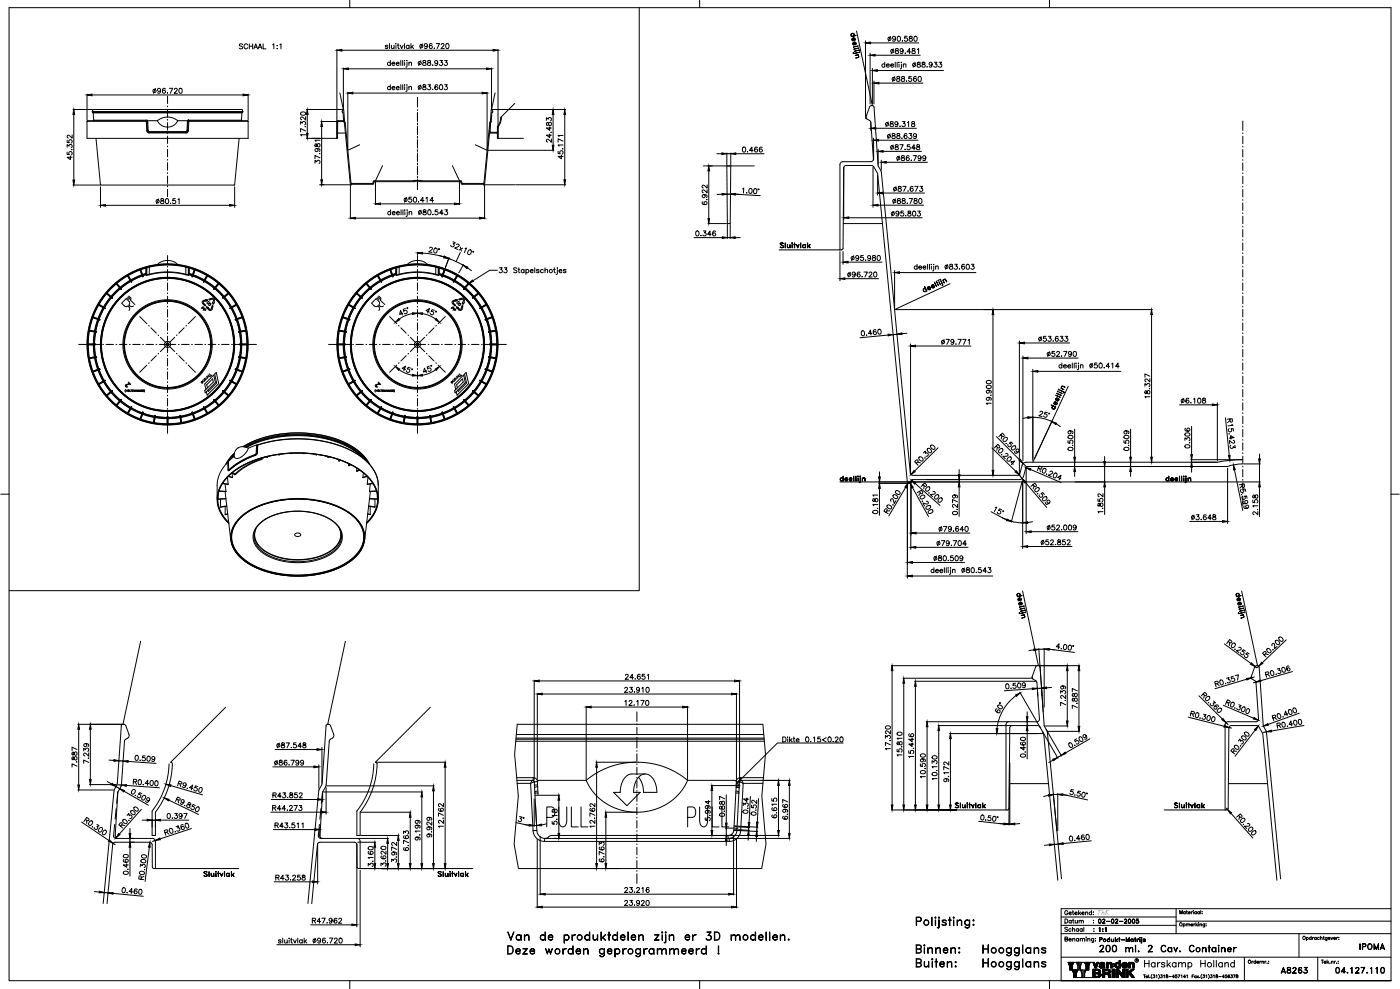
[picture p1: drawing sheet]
<svg xmlns="http://www.w3.org/2000/svg" width="841mm" height="594mm" viewBox="0 0 841 594" stroke-linecap="round" stroke-linejoin="round" font-family="sans-serif">
<defs><g id="words">
<g font-size="17.6">
<text x="328" y="498">PULL</text>
<text x="412" y="498">PULL</text>
</g>
<text font-size="9.3" x="687" y="583">Harskamp Holland</text>
<text font-size="7.5" x="660" y="573">200 ml. 2 Cav. Container</text>
<g font-size="7.1">
<text x="816" y="571">IPOMA</text>
<text x="769" y="586">A8263</text>
<text x="802" y="586">04.127.110</text>
</g>
<g font-size="6.6">
<text x="143" y="31">SCHAAL 1:1</text>
<text x="469" y="447">Dikte 0.15&lt;0.20</text>
</g>
<g font-size="6.2">
<text x="468" y="150">Sluitvlak</text>
<text x="573" y="486">Sluitvlak</text>
<text x="704" y="486">Sluitvlak</text>
<text x="659" y="556">02-02-2005</text>
</g>
<g font-size="5.7">
<text x="639" y="551">Getekend:</text>
<text x="639" y="556">Datum :</text>
<text x="639" y="561">Schaal :</text>
<text x="659" y="561">1:1</text>
</g>
<text font-size="3.6" x="659" y="550">Th.K.</text>
</g></defs>
<!-- layer: CENTER -->
<g fill="none" stroke="#000" stroke-width=".6">
<path d="M101 58v4M251 58v6M101 64h.1M101 66v4M101 72h.1M101 74v4M101 80h.1M251 66h.1M251 68v5M251 74v1M251 76v5M747 73v5"/>
<path d="M747 80h.1M101 82v4M101 88h.1M101 90v4M101 96h.1M101 98v4M251 82v1M251 84v5M251 90v1M251 92v5M251 98v1M251 100v5"/>
<path d="M747 82v4M747 88h.1M747 90v4M747 96h.1M747 98v4M101 104h.1M101 106v4M101 112h.1M101 114v4M251 106v1M251 108v6M747 104h.1"/>
<path d="M747 106v4M747 112h.1M747 114v4M747 120h.1M747 122v4M747 128h.1M747 130v4M747 136h.1M747 138v4M101 153v5M101 160h.1M251 153v5"/>
<path d="M251 160h.1M747 144h.1M747 146v4M747 152h.1M747 154v4M747 160h.1M101 162v4M101 168h.1M101 170v4M101 176h.1M101 178v4M251 162v4"/>
<path d="M251 168h.1M251 170v4M251 176h.1M251 178v4M747 162v4M747 168h.1M747 170v4M747 176h.1M747 178v4M84 190l4 4M89 196h1M91 197l3 3"/>
<path d="M101 184h.1M101 186v4M101 192h.1M101 194v4M101 200h.1M111 197l-4 3M112 196h.1M117 190l-4 4M234 190l4 4M239 196h1M241 197l3 3M251 184h.1"/>
<path d="M251 186v4M251 192h.1M251 194v4M251 200h.1M261 197l-3 3M262 196h.1M268 190l-5 4M747 184h.1M747 186v4M747 192h.1M747 194v4M747 200h.1"/>
<path d="M47 207h5M54 207h.1M56 207h4M62 207h.1M64 207h4M70 207h.1M72 207h4M78 207h.1M80 207h4M86 207h.1M88 207h4M88 219l-4 5"/>
<path d="M90 218h-1M94 207h.1M94 214l-3 3M95 201v1M95 212v1M96 207h10M96 203l9 8M101 202v10M101 213v1M101 215v5M105 203l-9 8M106 212v1"/>
<path d="M106 201v1M107 207h1M107 214l4 3M109 207h5M112 218h.1M113 219l4 5M115 207h1M117 207h5M123 207h1M125 207h5M131 207h1M133 207h5"/>
<path d="M139 207h1M141 207h5M147 207h1M149 207h5M197 207h5M204 207h.1M206 207h4M212 207h.1M214 207h4M220 207h.1M222 207h4M228 207h.1"/>
<path d="M230 207h4M236 207h.1M238 207h4M238 219l-4 5M240 218h-1M244 207h.1M244 214l-3 3M245 201v1M245 212v1M246 207h10M246 203l9 8M251 202v10"/>
<path d="M251 213v1M251 215v5M255 203l-9 8M256 212l1 1M257 201l-1 1M257 207h1M258 214l3 3M259 207h5M262 218h.1M263 219l5 5M265 207h1M267 207h5"/>
<path d="M273 207h1M275 207h5M281 207h1M283 207h5M289 207h1M291 207h5M297 207h1M299 207h5M747 202v4M747 208h.1M747 210v4M747 216h.1"/>
<path d="M747 218v4M101 221v1M101 223v5M101 229v1M101 231v5M101 237v1M101 239v5M251 221v1M251 223v5M251 229v1M251 231v5M251 237v1"/>
<path d="M251 239v5M747 224h.1M747 226v4M747 232h.1M747 234v4M747 240h.1M101 245v1M101 247v5M101 253v1M101 255v5M251 245v1M251 247v5"/>
<path d="M251 253v1M251 255v5M747 242v4M747 248h.1M747 250v4M747 256h.1M747 258v4M747 264h.1M747 266v4M747 272h.1M747 274v4M747 280h.1"/>
<path d="M747 282v5M747 288h.1M747 290v5M747 296h.1M747 298v6M383 428v5M383 435h.1M383 437v4M383 443h.1M383 445v4M383 451h.1M383 453v4"/>
<path d="M383 459h.1M383 461v4M383 467h.1M383 469v4M383 475h.1M383 477v4M442 472h3M383 483h.1M383 485v4M383 491h.1M383 493v4M383 499h.1"/>
<path d="M383 501v4M383 507h.1M383 509v4M383 515h.1M383 517v4M383 523h.1M383 525v6"/>
</g>
<!-- layer: LIJN1 -->
<g fill="none" stroke="#000" stroke-width=".6">
<path d="M5 5h831v584h-831zM203 72v11M203 73h3M203 80h4M206 68v5M206 66v1v1M206 66h.1M206 66l1 7M207 73h.1M207 73v1M207 74l4 36h13l1-1 26-1 26 1M295 73l-4 37h-13l-1-1"/>
<path d="M295 73h.1M295 73v-7l1 1-1 1v6M295 74l-1 5 5 1v3M295 74v5M295 74h.1M299 76h.1M301 71l-1 3-1 2v3v-3M301 70v3l-2 3M203 83h.1M203 83v-10h3l1 1 4 37h13l1-2h26h26l1 2h12h1M299 83h.1M299 83v-3h-5l-3 31"/>
<path d="M422 100h31M437 100v34h2v-34M527 99l2 4 18 181 1 1 64 1 1-1 1-6 2-1h115l16-2M528 99l-3-35a1.4 1.4 0 0 0-1-1 1.4 1.4 0 0 0-2 1l-2 6 1 1 2 2v1l1 22-1 1h-17l-1 1v52h1v-1l1-48M291 111h.1M507 101v-1l1-1h16l3 5 18 185a1.2 1.2 0 0 0 2 1 1.2 1.2 0 0 0 0-1l1-1h64l3-1 1-6 1-1h120l10-1M507 134h23M608 436h-1v1l-1 49-2 1v-52l2-1h17l1-1-1-23-1-1-1-1-1-2 2-5a1.4 1.4 0 0 1 2-1 1.4 1.4 0 0 1 1 1l2 35 2 4 9 88M608 436h16l3 5 8 88M103 458a48 48 0 0 1-10 30v14h-2v-15a47 47 0 0 0 11-28M225 458h1a47 47 0 0 1-10 30v14h-2v-15a47 47 0 0 0 11-28M68 475l2-4 3-35a1.4 1.4 0 0 1 1-1 1.4 1.4 0 0 1 2 1l2 6-3 3-2 27-2 4"/>
<path d="M69 475l-7 68M71 476l-1 7M71 476l-2 26 1 1 1 1M71 476h.1M191 475l2-4 3-35a1.5 1.5 0 0 1 1-1 1.5 1.5 0 0 1 2 1l2 6-3 3-2 27-2 4M192 475l-7 68M194 476l-1 7M194 476l-2 26 1 1 1 1M194 476h.1M606 471h24M738 471h23M69 495l-1 7 1 2h23h1v1v17"/>
<path d="M70 486l-1 6M192 495l-1 7 1 2h23h1v1v17M193 486l-1 6M68 507l-4 36M90 506l1 1 1 14M90 506h-21l-1 1M191 507l-4 36M191 507l1-1h22v1l1 14M91 521l1 1M214 521l1 1M769 528l-8-88-2-4-3-35a1.4 1.4 0 0 0-1-1 1.4 1.4 0 0 0-1 1l-2 5v2l2 1 1 1 1 23-1 1h-18l-1 1v52l1-1h1v-49l2-1h15l4 5 8 88M707 546v15"/>
<path d="M836 546h-199v43M637 561h199M637 575h199M748 575v14M780 561v14M836 589h-199h199"/>
</g>
<!-- layer: 0 -->
<g fill="none" stroke="#000" stroke-width=".6">
<path d="M515 19l9 44M204 56l2 10M297 56l-2 10M187 83h15M216 87l-7 3M230 99l-4 10M272 99l4 10M286 87l7 3M299 83h15M192 111h18M291 111h19M468 150h37"/>
<path d="M571 170l-34 16M642 232l-22 46M505 289h40M614 355l10 45M746 355l9 45M84 385l-10 50M207 385l-10 50M568 487h36M699 487h37M93 522h50M216 522h68"/>
</g>
<!-- layer: LIJN -->
<path d="M309 62l-8 8M136 425l-33 33M258 425l-33 33M321 478h2M442 471h2M444 473h-2" fill="none" stroke="#000" stroke-width=".6"/>
<!-- layer: TEKST -->
<g fill="none" stroke="#000" stroke-width=".6">
<path d="M511 22l3-1zM513 26a.9 .9 0 0 1 1 0 .9 .9 0 0 1-1 1v-2l1 2a.8 .8 0 0 0 0-1 .8 .8 0 0 0-1 0 .8 .8 0 0 0 0 1h-1zM513 32h2h-2zM513 28h3zM513 23v1h1a.8 .8 0 0 0-1-1 .8 .8 0 0 0-1 0 .8 .8 0 0 0 0 1 .9 .9 0 0 1 0-1 1 1 0 0 1 2 0 .9 .9 0 0 1-1 1v-1M513 29h3zM513 31l2-1zM514 33h2zM515 33l1 1-2 1 2-1zM516 30h.1M516 31v1zM516 31h.1"/>
<path d="M76 179l1 1M77 178l1 1M77 178l2 1-1 1 3 3M125 180l3-1 1 1v2l-1 1v-3h-2zM226 179l2 1M227 178l1 1M228 178l1 1-1 1 3 3M276 180l2-1 1 1v2l-1 1v-3h-2zM299 162h-5l-10 7M300 161h2l-1 1a1.1 1.1 0 0 1 1 2 1.1 1.1 0 0 1-2-1M303 161h2l-1 1a1 1 0 0 1 0 2 1 1 0 0 1-1-1M311 161h-2v1l1 1h1l-1 1-1-1"/>
<path d="M311 162h1M312 161v2v1M315 162a1 1 0 0 0-2 0 1 1 0 0 0 0 2 1.1 1.1 0 0 0 2-1M315 162v2M316 162a1 1 0 0 1 1 0 1 1 0 0 1 0 2 1 1 0 0 1-1-1M316 162v3M319 163h1a1 1 0 0 0-1-1 1 1 0 0 0 0 2 1 1 0 0 0 1-1M321 161v3M324 162h-2v1h2l-1 1-1-1M326 162a1 1 0 0 0-1 0 1 1 0 0 0 0 2 1 1 0 0 0 1-1M327 162h2v2M327 161v3"/>
<path d="M333 162h1M333 161v2l1 1M335 161h.1M335 162v2l-1 1M336 163h2a1 1 0 0 0-1-1 1 1 0 0 0-1 1 1 1 0 0 0 1 1l1-1M340 162h-1v1h1l-1 1-1-1M555 173h1h-1a1 1 0 0 0 0 2 .9 .9 0 0 0 1 0v-1a1 1 0 0 1-1 1 1 1 0 0 1 0-2zM555 172l2 3zM557 173l2-1a1.1 1.1 0 0 0-2 1 .8 .8 0 0 0 1 1l1-1a.9 .9 0 0 1-1 1 1.1 1.1 0 0 1-1-2 1.1 1.1 0 0 1 2 1h-2M560 172h1v-1a.8 .8 0 0 0-1 1 .8 .8 0 0 0 0 1 .8 .8 0 0 0 1-1 .9 .9 0 0 1-1 1 1 1 0 0 1 0-2 .9 .9 0 0 1 1 1h-1M561 169l2 3zM562 169l2 3z"/>
<path d="M564 168v1zM564 168h.1M564 169l1 2zM565 168h.1M565 169l1 3zM566 168l1 2zM567 168h1l1 1-1-1-1 1zM80 184a1.5 1.5 0 0 1-2 0 1.5 1.5 0 0 1 0-2l-2-3-3 3 3 2a1.5 1.5 0 0 1 2 0 1.6 1.6 0 0 1-1 3M121 185h2l-1-1-1 1M122 181l2-1h1l-3 1 2 2-1 1-1-2zM123 186h1l-1-1-1 1M127 183l-1-1v1v1l-1-1"/>
<path d="M127 185v-1h1l-1 2-1 1-2-2v-1l1 1 1 1 1-1M230 184a1.5 1.5 0 0 1-2 0 1.5 1.5 0 0 1 0-2l-2-3-3 3 3 2a1.5 1.5 0 0 1 2 0 1.5 1.5 0 0 1 0 3M272 185h1l-1-1-1 1M272 180v2l1 2 1-1-2-2 3-1h-1l-2 1M273 186h1l-1-1-1 1M274 184l3 2 1-2v2l-2 1-1-2zM277 183l-1-1 1 1-1 1-1-1M77 229l1 2h-3l1 2 1-1M78 230l-3 2h1M122 229l-1 1h1v-1l-1 1M122 229v-1h1l-1 1M123 228h.1"/>
<path d="M123 228l1-1v1h-1M124 226l1 1M124 227h.1M125 233l-1-2 4-3v1l-5 6v1l6-6-1-5-5 6 1 3M125 234v1l5-5-1-5 1-1 1 6-7 7v-2M125 225l1 1M126 226h-1h-1M126 225l1 1M127 225l-1 1M227 229l2 2h-3v1h1M228 230l-2 2M272 229l-1 1h1v-1l-1 1"/>
<path d="M272 229l1-1v1h-1M273 228h1M273 228v-1h1l-1 1M274 226l1 1M275 227h-1M275 233l-1-2 4-3v1l-5 6v1l7-6-2-5-5 6 1 3M275 234v1l5-5-1-5 1-1 2 6-7 7-1-2M275 225l1 1M276 226h-1M276 225l1 1M277 225v1M634 237l3 2z"/>
<path d="M634 239h2l-1 2v-2a.8 .8 0 0 0-1 1 .8 .8 0 0 0 1 1 .8 .8 0 0 0 1-1v-1a1.1 1.1 0 0 1-1 2 1.1 1.1 0 0 1-1-2zM635 236l2 1zM635 235h1zM635 235h.1M636 234h.1M636 235l2 1zM637 234l2 2zM637 233l2 1zM638 232l2 1-2-1v1zM631 243l3 1zM632 244h1h-1a1.1 1.1 0 0 0 1 2 .9 .9 0 0 0 1-1v-1a1.1 1.1 0 0 1-1 2 1.1 1.1 0 0 1-1-2zM634 243v-1a.8 .8 0 0 0-1 1 .8 .8 0 0 0 1 0 .8 .8 0 0 0 1-1 .9 .9 0 0 1-1 1 .9 .9 0 0 1-1-1 .9 .9 0 0 1 1 0v1"/>
<path d="M505 287h1a.9 .9 0 0 0-1 1 .9 .9 0 0 0 1 1 1 1 0 0 1-1 0 1 1 0 0 1 0-2zM506 286l1 3zM508 288h1a.8 .8 0 0 0-1-1 1 1 0 0 0 0 2 .8 .8 0 0 0 1-1 .9 .9 0 0 1-1 0 .9 .9 0 0 1 0-1 .9 .9 0 0 1 1 1h-1M510 288h2v-1a1 1 0 0 0-2 0 1.1 1.1 0 0 0 1 2 .8 .8 0 0 0 1-1 1 1 0 0 1-2 0 .9 .9 0 0 1 1-1 .9 .9 0 0 1 1 1h-2M513 286v3zM514 286v3zM515 286h1zM515 286h.1M515 287l1 2zM517 286h.1M517 287v3h-1zM518 287v2z"/>
<path d="M519 287h1v2l-1-2-1 1zM700 287h1h1h-1a.9 .9 0 0 0-1 1 .9 .9 0 0 0 1 1h1a1 1 0 0 1-1 0 1.1 1.1 0 0 1-1-2zM702 286v3zM703 288h2a.8 .8 0 0 0-1-1 1 1 0 0 0 0 2 .8 .8 0 0 0 1-1 1 1 0 0 1-2 0 .9 .9 0 0 1 1-1 .9 .9 0 0 1 1 1h-2M706 288h1v-1a.8 .8 0 0 0-1 0 1 1 0 0 0 0 2 .8 .8 0 0 0 1-1 .9 .9 0 0 1-1 0 .9 .9 0 0 1 0-1 1.1 1.1 0 0 1 2 1h-2M708 286l1 3zM710 286v3zM711 286h.1M711 287v2zM712 286h1zM712 286h.1M712 287l1 3h-1z"/>
<path d="M714 287v2zM714 287h1v2v-2l-1 1zM611 358h3zM611 357a1 1 0 0 1 2 0 1 1 0 0 1 0 1v-1a.9 .9 0 0 0-1 0 .9 .9 0 0 0-1 1h1h-1zM612 359a.9 .9 0 0 1 1 0 1 1 0 0 1 0 2l-1-2 1 2a1 1 0 0 0 0-2 .8 .8 0 0 0-1 1v1zM743 358h3zM743 357a1 1 0 0 1 1 0 1 1 0 0 1 0 1v-1a.9 .9 0 0 0-1 0 .9 .9 0 0 0 0 1zM744 359l1 2a1 1 0 0 0 0-2 1.1 1.1 0 0 0-2 1l1 1a1 1 0 0 1 0-2 .9 .9 0 0 1 1 1 .9 .9 0 0 1-1 1v-2M612 368l1 1 2-1-2 1zM612 365l3-1zM613 366l3-1zM613 367h2z"/>
<path d="M613 362l1 1a.8 .8 0 0 0 0-1 1 1 0 0 0-2 0 .8 .8 0 0 0 1 1 .9 .9 0 0 1-1-1 1 1 0 0 1 2 0 .9 .9 0 0 1-1 1v-1M614 370l1-1zM615 369l1 2h-2h1zM616 366v1zM616 367h.1M616 368h.1M744 362a.9 .9 0 0 1 1 0 .9 .9 0 0 1 0 1v-1v1a.8 .8 0 0 0 0-1 .8 .8 0 0 0-1 0v2v-1zM744 368v1l3-1-3 1zM744 365l3-1zM744 366l3-1zM745 367h2zM745 370l2-1z"/>
<path d="M747 369v2h-2h2zM747 366v1zM747 367h.1M747 368h1zM748 368h.1M507 446h-40l-22 23M380 465a10 10 0 0 0-7 11h-4l8 8 8-8h-4a10 10 0 0 1 7-11 10 10 0 0 1 7 11h-8l-1-5-2-4M380 465h8M123 524h2h-2a1.7 1.7 0 0 1 1 2h-1h1v-1h-1zM126 524v3zM127 525v1h1v1l-1-1zM128 525l1 2z"/>
<path d="M130 524h.1M130 525v2zM131 525h1zM131 524v3zM132 525l1 1 1-1-1 2zM135 524v3zM136 525h1h1h-1a.9 .9 0 0 0-1 1 .9 .9 0 0 0 1 0h1a1 1 0 0 1-2 0 1 1 0 0 1 0-1zM138 525v2zM139 524v3zM140 525l1 2zM141 525l-2 1zM263 524h2h-1h-1a1.7 1.7 0 0 1 2 2h-2h2v-1h-2z"/>
<path d="M266 524v3zM267 525l1 1h1h-1zM269 525v2zM270 524h1zM270 524h.1M270 525v2zM271 525h1zM272 524v3zM273 525l1 1 1-1-1 2zM275 524l1 3zM277 525h1a.9 .9 0 0 0-1 1 .9 .9 0 0 0 1 0 1 1 0 0 1-1 0 1 1 0 0 1 0-1zM278 525v2z"/>
<path d="M280 524v3zM280 525l1 2-1-2M281 525l-1 1zM305 560l2 4 2-4-2 5zM327 560l1 5zM354 560v5zM361 560v5zM366 560v5zM371 560v5zM377 560v5zM427 560l-2 2h2v1M429 560h2a2.7 2.7 0 0 1 2 2 2.7 2.7 0 0 1-2 3h-2z"/>
<path d="M454 560v5zM460 560v5zM462 560v5zM551 553h2v-2h-2l-1 5v-5h3v2l-2 1M560 551v5zM562 551h.1M562 553v3zM564 551h.1M564 553v4v1l-1-1h1zM566 555h2M566 554l3 1-1 1-2-1v1M566 553h2"/>
<path d="M566 553v1M568 553h1h-1h-2l2 2M568 554v2M570 553h1zM570 551l1 5zM573 551h.1M573 553v3zM575 553v3zM576 553h2v3l-1-3h-1l-1 1zM580 553h1h1h-1a1.4 1.4 0 0 0-1 1 1.4 1.4 0 0 0 1 2l1-1a1.6 1.6 0 0 1-2 0 1.6 1.6 0 0 1 0-2zM582 553v4l-1 1-1-1h1h1zM584 553h1z"/>
<path d="M584 555l1 1zM585 553h.1M585 555h.1M709 549v-2v2l1-2v2M711 555a.6 .6 0 0 1 1 0 .6 .6 0 0 1 0 1 .6 .6 0 0 1-1 0M711 555v2M712 548a.6 .6 0 0 0-1 0 .6 .6 0 0 0 0 1 .6 .6 0 0 0 1 0M712 548v1M713 555h1v1M713 555v1M713 548h.1M713 547v2"/>
<path d="M714 555h1v1M714 548h1a.6 .6 0 0 0-1 0 .6 .6 0 0 0 0 1 .6 .6 0 0 0 1 0M715 555h1a.6 .6 0 0 0 0 1 .6 .6 0 0 0 1 0M716 548v1M716 548h.1M717 547h.1M717 548v1M717 555v1M718 555h-1M718 554v2M719 548a.6 .6 0 0 0-1 0 .6 .6 0 0 0 0 1 .6 .6 0 0 0 1 0M719 548v1"/>
<path d="M719 555v1M719 555l-1 1M720 554h.1M720 555v1M721 548a.6 .6 0 0 0-1 0 .6 .6 0 0 0 0 1 .6 .6 0 0 0 1 0M721 548v1M721 555h1v1M721 555v1M721 547v2M722 548h.1M722 549h.1M724 555v2h-1"/>
<path d="M724 555a.6 .6 0 0 0-1 0 .6 .6 0 0 0 0 1 .6 .6 0 0 0 1 0M725 555h.1M725 556h.1M305 568h2a2.7 2.7 0 0 1 1 3 2.7 2.7 0 0 1-1 2h-2zM305 568a2.5 2.5 0 0 1 3 2 2.5 2.5 0 0 1-1 3h-2zM310 571h2a1.3 1.3 0 0 0-2-1 1.3 1.3 0 0 0 0 2 1.3 1.3 0 0 0 2 0 1.6 1.6 0 0 1-2 0 1.6 1.6 0 0 1 0-2 1.6 1.6 0 0 1 2 0l1 1h-3M310 562l1-1 2 1h-1a1.4 1.4 0 0 0-2 1 1.4 1.4 0 0 0 2 2l1-1a1.6 1.6 0 0 1-2 0 1.6 1.6 0 0 1-1-2zM313 561v4zM314 570h3l-2 3h2h-3l2-3zM315 561v4zM315 562l1-1 2 1v3l-1-3h-1zM319 571h2a1.3 1.3 0 0 0-2-1 1.3 1.3 0 0 0 0 2 1.3 1.3 0 0 0 2 0 1.6 1.6 0 0 1-2 0 1.6 1.6 0 0 1-1-2 1.6 1.6 0 0 1 3 0v1h-2"/>
<path d="M325 562l1-1 1 1h-1a1.4 1.4 0 0 0-1 1 1.4 1.4 0 0 0 1 2l1-1a1.6 1.6 0 0 1-2 0 1.6 1.6 0 0 1 0-2zM328 570l1 2 1-2 1 2 1-2-1 3-1-3-1 3zM330 563h2v-1a1.3 1.3 0 0 0-2 0 1.3 1.3 0 0 0 0 2 1.3 1.3 0 0 0 2 0 1.6 1.6 0 0 1-2 0 1.6 1.6 0 0 1-1-2 1.6 1.6 0 0 1 3 0v1h-2M338 570v3zM339 561v5zM339 562a1.6 1.6 0 0 1 2 0 1.6 1.6 0 0 1 0 2 1.6 1.6 0 0 1-2 0l1 1a1.4 1.4 0 0 0 2-2 1.4 1.4 0 0 0-2-1zM339 570h1l-2 1zM342 570h1h1h-1a1.4 1.4 0 0 0-2 1 1.4 1.4 0 0 0 2 2l1-1a1.6 1.6 0 0 1-3 1 1.6 1.6 0 0 1 1-3zM344 561v4zM344 562l2-1-2 2zM344 568v5zM346 571h3a1.3 1.3 0 0 0-2-1 1.3 1.3 0 0 0 0 2 1.3 1.3 0 0 0 2 0 1.6 1.6 0 0 1-3 0 1.6 1.6 0 0 1 0-2 1.6 1.6 0 0 1 2 0l1 1h-3"/>
<path d="M350 570l1 3zM351 562l1-1 2 1h-1a1.4 1.4 0 0 0-2 1 1.4 1.4 0 0 0 2 2l1-1a1.6 1.6 0 0 1-2 0 1.6 1.6 0 0 1-1-2zM351 570h2v3v-3h-1l-1 1zM356 561l1 3 1 1 1-1-1 1h-2zM359 561v4zM360 570h1h2h-1a1.4 1.4 0 0 0-2 1 1.4 1.4 0 0 0 2 2l1-1a1.6 1.6 0 0 1-2 1 1.6 1.6 0 0 1-1-3zM361 564l3-3-3 3M362 563l2 2-2-2M363 570v4l-2 1-1-1 1 1 2-1zM365 561l2 1zM365 571h2a1.3 1.3 0 0 0-2-1 1.3 1.3 0 0 0 0 2 1.3 1.3 0 0 0 2 0 1.6 1.6 0 0 1-2 0 1.6 1.6 0 0 1 0-2 1.6 1.6 0 0 1 2 0l1 1h-3M368 562l1-1 2 1h-1a1.4 1.4 0 0 0-2 1 1.4 1.4 0 0 0 2 2l1-1a1.6 1.6 0 0 1-3 0 1.6 1.6 0 0 1 0-2z"/>
<path d="M369 570l1 5zM370 570a1.6 1.6 0 0 1 2 0 1.6 1.6 0 0 1 0 3 1.6 1.6 0 0 1-2-1l1 1a1.4 1.4 0 0 0 1-2 1.4 1.4 0 0 0-1-1zM373 563h2v-1a1.3 1.3 0 0 0-2 0 1.3 1.3 0 0 0 0 2 1.3 1.3 0 0 0 2 0 1.6 1.6 0 0 1-2 0 1.6 1.6 0 0 1 0-2 1.6 1.6 0 0 1 2 0l1 1h-3M374 570v3zM375 570h1l-2 1zM379 563h3v-1a1.3 1.3 0 0 0-2 0 1.3 1.3 0 0 0 0 2 1.3 1.3 0 0 0 2 0 1.6 1.6 0 0 1-3 0 1.6 1.6 0 0 1 0-2 1.6 1.6 0 0 1 2 0l1 1h-3M382 570h1h2h-1a1.4 1.4 0 0 0-2 1 1.4 1.4 0 0 0 2 2l1-1a1.6 1.6 0 0 1-3 1 1.6 1.6 0 0 1 0-3zM384 561v4zM385 562h1v3v-3h-1h-1zM385 570v3l-1 2h-1l-1-1 1 1 1-1zM387 570v3zM387 570h2l-2 1z"/>
<path d="M390 570h1h2h-1a1.4 1.4 0 0 0-2 1 1.4 1.4 0 0 0 2 2l1-1a1.6 1.6 0 0 1-3 1 1.6 1.6 0 0 1 0-3zM393 570v3zM393 561h3l-2 4h2h-3l3-3zM395 570v3zM396 570h1l1 3-1-3h-1l-1 1zM397 560h1zM398 560h.1M398 561v4zM398 570h2v3v-3h-1l-1 1zM400 560h.1M400 561v5h-1h1zM402 561v4z"/>
<path d="M402 562l1-1 2 1v3l-1-3h-1zM402 570v3zM403 570h2v3v-3h-1l-2 1zM406 570h1l1 3-1-3h-1l-1 1zM410 571h2v-1a1.4 1.4 0 0 0-2 0 1.4 1.4 0 0 0 0 2 1.4 1.4 0 0 0 2 0 1.6 1.6 0 0 1-2 0 1.6 1.6 0 0 1-1-2 1.6 1.6 0 0 1 3 0v1h-2M412 563h2v-1a1.3 1.3 0 0 0-2 0 1.3 1.3 0 0 0 0 2 1.3 1.3 0 0 0 2 0 1.6 1.6 0 0 1-2 0 1.6 1.6 0 0 1 0-2 1.6 1.6 0 0 1 2 0v1h-2M414 571h2a1.3 1.3 0 0 0-2-1 1.3 1.3 0 0 0 0 2 1.3 1.3 0 0 0 2 0 1.6 1.6 0 0 1-2 1 1.6 1.6 0 0 1 0-3 1.6 1.6 0 0 1 2 0l1 1h-3M416 561v4zM417 562l1-1-2 2zM418 570v3zM419 570h1l-2 1zM421 570h1h2h-1a1.4 1.4 0 0 0-2 1 1.4 1.4 0 0 0 2 2l1-1a1.6 1.6 0 0 1-2 1 1.6 1.6 0 0 1-1-3z"/>
<path d="M424 568v5zM424 564l1 1M426 562a1.7 1.7 0 0 1 1 1 1.7 1.7 0 0 1-1 2 1.7 1.7 0 0 1-2-1h1a1.8 1.8 0 0 0 2 0M426 562l1 1-1 2M427 560h-2h2l-1 2M429 560a2.4 2.4 0 0 1 3 2 2.4 2.4 0 0 1-1 3h-2zM432 568v3zM432 572v1zM432 573h.1M439 561v4zM440 562h2v3v-3h-1h-2zM442 562l1-1 1 1 1 3-1-3h-1z"/>
<path d="M451 562l1-1 2 1h-1a1.4 1.4 0 0 0-2 1 1.4 1.4 0 0 0 2 2l1-1a1.6 1.6 0 0 1-3 0 1.6 1.6 0 0 1 0-2zM456 563h2v-1a1.4 1.4 0 0 0-2 0 1.4 1.4 0 0 0 0 2 1.4 1.4 0 0 0 2 0 1.6 1.6 0 0 1-2 0 1.6 1.6 0 0 1 0-2 1.6 1.6 0 0 1 2 0v1h-2M464 563h3v-1a1.3 1.3 0 0 0-2 0 1.3 1.3 0 0 0 0 2 1.3 1.3 0 0 0 2 0 1.6 1.6 0 0 1-2 0 1.6 1.6 0 0 1-1-2 1.6 1.6 0 0 1 3 0v1h-3M469 561v4zM470 562h1l1 3-1-3h-1h-1zM473 564l1 1zM474 564h.1M551 570h2v-2h-2v4h2v-2h-2M551 578h2v-2h-2v5l2-1v-1h-2M552 570l1 1v1l-3 1v-5h3v1l-1 1M552 578l1 1v1l-3 1v-5h3v2l-1 1M555 568h1z"/>
<path d="M555 568h.1M555 569v4zM555 578l1 2 1 1 1-1-1 1h-2zM557 569l1 4zM558 570l1-1h1v4v-3l-1-1zM558 578v3zM560 576v1zM560 576h.1M560 578v3zM562 578h1zM562 569v4zM562 570l2-1h1v4l-1-3v-1z"/>
<path d="M562 576l1 5zM565 579h2a1.3 1.3 0 0 0-2-1 1.3 1.3 0 0 0 0 2 1.3 1.3 0 0 0 2 0 1.6 1.6 0 0 1-2 0 1.6 1.6 0 0 1 0-2 1.6 1.6 0 0 1 2 0v1h-2M567 571h2v-1a1.3 1.3 0 0 0-2 0 1.3 1.3 0 0 0 0 2 1.3 1.3 0 0 0 2 0 1.6 1.6 0 0 1-2 0 1.6 1.6 0 0 1 0-2 1.6 1.6 0 0 1 2-1v2h-2M569 578v3zM569 579l1-1h2v3l-1-3h-1zM571 569v4zM571 570l2-1h1v4v-3l-1-1zM574 578h.1M576 569l1 1zM576 572h1zM576 569h.1M576 572h.1"/>
<path d="M590 568l1 5zM590 576l1 5zM591 579h3M591 570h3M591 578h3M594 568v5zM594 576v5zM605 570l1-1 1 1-1-1a1.4 1.4 0 0 0-1 2 1.4 1.4 0 0 0 1 1h1a1.6 1.6 0 0 1-2 0 1.6 1.6 0 0 1 0-2zM605 578h1h1h-1a1.4 1.4 0 0 0-1 1 1.4 1.4 0 0 0 1 2l1-1a1.6 1.6 0 0 1-2 1 1.6 1.6 0 0 1 0-3zM607 569v5h-1h-1h1h1zM607 578v4l-1 1-1-1h1h1zM609 570l1-1 2 1-1-1a1.4 1.4 0 0 0-2 2 1.4 1.4 0 0 0 2 1h1a1.6 1.6 0 0 1-2 0 1.6 1.6 0 0 1-1-2z"/>
<path d="M609 578h1h2h-1a1.4 1.4 0 0 0-2 1 1.4 1.4 0 0 0 2 2l1-1a1.6 1.6 0 0 1-2 1 1.6 1.6 0 0 1-1-3zM612 569v4v1h-2h-1h2h1zM612 578v3v1l-2 1-1-1h2h1zM614 568v5zM614 576v5zM617 569h1l1 1-1-1a1.4 1.4 0 0 0-2 2 1.4 1.4 0 0 0 2 1h1a1.6 1.6 0 0 1-3 0 1.6 1.6 0 0 1 1-3zM617 578h1h1h-1a1.4 1.4 0 0 0-2 1 1.4 1.4 0 0 0 2 2l1-1a1.6 1.6 0 0 1-3 0 1.6 1.6 0 0 1 1-2zM619 569v4zM619 578v3zM621 569v4zM621 578v3zM621 570l2-1h1v4v-3l-1-1z"/>
<path d="M621 579l2-1h1v3v-3h-1zM626 572h2M626 570l2 2-1 1-1-1M626 570h2M626 579l2 1-1 1-1-1v1M626 578h2M626 569v1M626 578v1M628 569v1l-1-1-1 1 2 1M628 571v1M628 578h-1h-1l2 2M628 579v2"/>
<path d="M640 564h1v-1h-1v2h1v-1M642 578v2v3h12M642 578h.1M642 578h15M642 579l1-1-1 1M642 564h2a.8 .8 0 0 0-1 0 .8 .8 0 0 0-1 1 .8 .8 0 0 0 1 0h1M642 578v1M642 580l2-2-2 2M643 578l-1 1 1-1M643 578l-1 1 2-1M644 578l-2 2M644 564h2v1"/>
<path d="M644 564v1M644 579l-2 3 2-2M644 578l-2 2 3-2M645 579l-3 2M645 578l-3 3M645 578l-3 2M645 578l-1 2M647 578v2v3M648 564a.8 .8 0 0 0-1 0 .8 .8 0 0 0 0 1 .8 .8 0 0 0 1 0M648 564v1M648 578h-1M649 564h1v1"/>
<path d="M649 564v1M649 580h-2M650 579l-3 1M650 578l-3 1M650 578l-1 2v3l1 2M650 564h1l1 1M652 578v2v3M652 578h.1M652 579l2-1-2 2M652 578v1M652 563h.1M652 564v1"/>
<path d="M653 578l-1 1M653 564h2v1M653 564v1M654 578l-2 2M654 580l-2 2M654 580l-2 1M655 579l-3 2 2-2M655 578l-3 2M655 579l-3 2M655 578l-3 3M655 578l-1 2M657 578l1 3h1"/>
<path d="M657 578h.1M657 564v2h-1M657 564a.8 .8 0 0 0-1 0 .8 .8 0 0 0 0 1 .8 .8 0 0 0 1 0M657 578v1M657 578v1v-1M657 578l1 2 1-2h1l-1 3M658 578l-1 1M658 579h-1h1M658 579l-1 1M658 564h.1M658 580h-1M659 579l1-1-2 2"/>
<path d="M659 578h.1M659 580l-1 1M659 578v1M659 579l-1 2M660 578l-1 1M660 579l-2 2 1-2M660 578l-3 3 1-1M660 580h.1M661 563l1 1h-1h1v-1h-1v3zM661 578v1M661 580h-1M661 578l-1 1"/>
<path d="M661 579l-1 1M662 579l-2 2M662 578l-2 1M662 578h.1M662 578l-1 1M662 579h-2M662 579h.1M662 579l1-1-1 1M662 578v1M662 579v1M662 578l1 1M662 579h1"/>
<path d="M662 580h.1M663 578l-1 1M663 579l-3 1M663 580h.1M663 580h-1M663 578v1M663 579l-1 1M663 579h1M664 579l-1 1M664 579v2h-2M664 580l-2 2M665 578h.1"/>
<path d="M665 564h2h-1a.7 .7 0 0 0-1 1 .7 .7 0 0 0 1 1l1-1a1 1 0 0 1-2 0 .8 .8 0 0 1 0-1zM665 578v1M666 578l-1 1M666 578h1M666 580l-1 1M666 580l-1 1 1-1M666 578h-1v3M666 579v2h-1M666 579l-1 1M666 579h.1M666 578l-1 1 1-1M666 578l-1 2"/>
<path d="M667 579h.1M667 563v3zM667 579h-1M667 578l-2 2M667 578h.1M667 578l-1 1M667 579l1-1-1 1M667 579v2M667 580l1 1M667 580h.1M667 578v1M667 578h1l-1 2"/>
<path d="M668 579l-1 1M668 564v1h1v1h-1zM668 578l-1 1M668 579h-1M668 580h.1M669 564v2zM669 579l-1 1M669 579h.1M670 579h-1M670 579h.1M670 579v1M670 580h.1"/>
<path d="M670 580l-1 1M670 563v3zM671 580h.1M671 580h-1M671 579v1M671 579h.1M671 578l-1 1M671 564l-1 1zM671 578l-1 1v2M671 578h1M671 578l-1 1 1-1M671 579h1"/>
<path d="M672 578l-2 1M672 579h.1M672 578h.1M672 578l-1 1M672 564h1zM672 578v1M672 579v1M672 563v3zM672 577h1h-1M673 577l-1 1M673 577h-1v1M673 578h-1"/>
<path d="M673 578l-1 1M673 579l-1 1M673 580l-2 2M673 577v4h-1M674 580h.1M675 578l-1 1M675 578l-1 2M675 579l-1 1M675 579h.1M675 579l-1 2M675 578h1M675 578h.1"/>
<path d="M676 579l-1 1M676 578l-2 2M676 579h.1M676 579h-1M676 578l-1 1M676 578v1M676 578h1M677 563v2l1-2v3v-2l-1 2v-2v2zM677 578l-1 1M677 578v1M677 578l-1 1h1M677 579h-1"/>
<path d="M677 579l-1 1M677 579v1M677 580h.1M678 578h1M678 578v3M678 578h.1M679 578l-1 1M679 578h1M679 580l-1 1M679 580l-1 1 1-1M679 579v2h-1M679 579l-1 1"/>
<path d="M679 578l-1 1 1-1M679 564h2h-1a.7 .7 0 0 0-1 1 .7 .7 0 0 0 1 1l1-1a.8 .8 0 0 1-1 0 .8 .8 0 0 1-1-1zM680 578l-2 2M680 579h1v2M680 579h-1M680 579v-1v1M680 578h.1M680 578l1 1M680 578l-1 1M681 564v2zM681 578l-1 1M681 578l-1 1h1"/>
<path d="M681 579v2M681 579h.1M681 579v1v-1v1M681 579v1M682 564h.1M682 563v3zM683 577v-1v2M683 577v1M683 564v2zM683 564h1zM685 563h.1M685 564v2z"/>
<path d="M686 563h.1M686 564v2zM687 564h1M687 564v1M688 564h-1l1 1M752 577v2M753 577l-1 1M754 578a.6 .6 0 0 0-1 0 .6 .6 0 0 0 0 1 .7 .7 0 0 0 1-1M754 577v2M755 578h1a.6 .6 0 0 0-1 0 .6 .6 0 0 0 0 1 .7 .7 0 0 0 1-1M757 577v2M758 577l-1 1"/>
<path d="M758 578l1-1v2M758 577v2M760 577v2M761 577l-1 1M761 579h.1M762 577h.1M762 579h.1M785 563a.6 .6 0 0 1 1 0 .6 .6 0 0 1 0 1 .6 .6 0 0 1-1 0M785 563v2M788 563a.6 .6 0 0 0-1 0 .6 .6 0 0 0 0 1 .6 .6 0 0 0 1 0M788 562v2M788 563v1"/>
<path d="M789 563l-1 1M791 563a.6 .6 0 0 0-1 0 .6 .6 0 0 0 0 1 .6 .6 0 0 0 1 0M791 563v1M793 563a.6 .6 0 0 0-1 0 .6 .6 0 0 0 0 1 .6 .6 0 0 0 1 0M793 563h1v1M793 562v2M794 577h1M794 577v2M795 563h.1M795 562l1 2M795 578h1a.6 .6 0 0 0 0 1 .7 .7 0 0 0 1-1M797 563v2h-1"/>
<path d="M797 563a.6 .6 0 0 0-1 0 .6 .6 0 0 0 0 1 .6 .6 0 0 0 1 0M797 577v2M798 578v1M798 564h1v-1a.6 .6 0 0 0-1 0 .6 .6 0 0 0 0 1 .6 .6 0 0 0 1 0M798 577l-1 1M799 579h.1M799 563l1 1 1-1M800 578l1-1v2M800 577v2M801 564h1v-1a.6 .6 0 0 0-1 0 .6 .6 0 0 0 0 1 .6 .6 0 0 0 1 0M802 577v2M802 577v1"/>
<path d="M803 563v1M804 563l-1 1M804 577h.1M804 563h.1M804 564h.1M574 580v1zM574 580h.1M626 580h2M644 580l-2 2M644 581l-2 1M644 581l-2 2M644 581l-1 2"/>
<path d="M644 582l-1 1M644 582v1M644 583h.1M644 583l1 2M644 580v3M645 583h-1M645 584l1-1-1 1M645 585v2M645 583l-1 1M646 583l-1 1M647 585l-2 2M647 586l-2 1"/>
<path d="M647 586l-1 1M647 587h-1M647 585v2M647 583l-2 1M647 585l-2 1M647 583l-2 2M647 584l-2 2 2-2M647 584l-2 2M647 583l-2 3M647 583v2M649 580l-2 1M649 581h-2"/>
<path d="M649 582h-2M649 582l-1 1M650 585v2M650 583h-1M652 585h-2M652 586h-2M652 586l-2 1M652 587h-2M652 585v2M652 584l-2 1M652 583l-2 1M652 583l-3 1"/>
<path d="M652 582l2-1-2 2M652 583v2M654 581l-2 2M654 581l-1 2M654 582l-1 1M654 582v1M654 581l-2 1M654 580v3M657 582v5l1-1M657 582h2M657 582h.1M657 582v1"/>
<path d="M657 580l1-1-1 1M658 582l-1 1M658 583l-1 1M658 583l-1 2M658 584l-1 1M658 585l-1 2M658 586l-1 1M658 584h1M658 587h-1M658 582l-1 2M658 584l-1 2M658 585l1-1-2 2"/>
<path d="M658 587h-1h1M658 587h1h-1M658 580v1M658 587h.1M659 587h-1M659 582l-2 2M659 582l-1 1M659 581h.1M659 584l-1 1M659 581h-1M659 585l2-2-2 2M659 584v1v-1"/>
<path d="M659 587h.1M659 585h-1v2M659 585h1M659 582v1M659 586v1M659 583h-1v1M659 582h1M659 583h1M660 582l-1 1 1-1M660 584l-1 1M660 583v1M660 585h.1"/>
<path d="M660 582l-1 1M660 586l-1 1M660 583h1h-1M660 585v1l-2 1M660 582l1 1v1M660 584h-1M660 582v1M660 584h.1M660 580v1M660 581h1M661 583h-1M661 585h-1"/>
<path d="M661 585l-1 1M661 584l-1 1h1M661 584h.1M661 583l-1 1M661 581l1 1M661 583l-2 2M661 581h.1M661 583l-1 2M661 585h.1M661 581h1M661 585l-2 2M661 586l-1 1h-15"/>
<path d="M661 585l1 1M661 586v1M661 586l-1 1M662 581h-1M662 586l-2 1M662 586h-1M662 586h.1M662 582h.1M662 581h-1h1M662 580l-1 1M662 581v1M662 583l2-1-2 2"/>
<path d="M662 585l2-1-2 1M663 582h-1M663 580l-1 1M663 580l1-1-1 1M663 582l-1 1M664 580l-2 1M664 580l-1 1M664 581h-1M664 584l-2 1M664 583l-2 2M664 584l-2 2M664 585l-2 2"/>
<path d="M664 586l-2 1M664 586l-1 1M664 587h-1M664 581h.1M664 582l-2 2 2-2M664 583l1-1-1 1M665 582l-3 2M665 584l-1 1M665 582l-1 1M665 583l1-1-1 1M665 585h-1v2h-2M665 585h.1"/>
<path d="M665 581h1h-1M665 585l1 1M665 582v1M665 584v1M666 582h-4v5M666 583h-2v1h2M666 583v1M666 582h.1M666 582l-1 1M666 584l-1 1M666 586v1M666 581h-1"/>
<path d="M666 581h.1M666 587l1-1-1 1M666 582v1M666 582l1 1M666 585l1 1M666 585v1M667 585l-1 1M667 583h-1M667 583h.1M667 583l-1 1M667 586l-1 1M667 586v1"/>
<path d="M667 583l-2 2M667 587h.1M667 587h-1M667 583v1M667 581h1h-1M667 584v1M667 584l-1 1M667 584l-1 2v-1M667 584h.1M667 580v1M668 581h-1M668 581h.1"/>
<path d="M668 582v1M668 585l2-1-2 2M668 580v1M669 580v1M669 582l-1 1 1-1M669 582l-1 1M670 582l-2 2M670 583l-2 1M670 583l-2 2M670 584l-2 1M670 584l-2 2M670 585l-2 1"/>
<path d="M670 585l-2 2M670 586l-2 1M670 586l-1 1M670 587h-1M670 587h.1M670 582v5h-2M670 582h-2v5M670 581h1M671 581h.1M671 584l1-2-1 2M671 587l1-1-1 1M671 581h1"/>
<path d="M671 580l-1 1M671 582h.1M671 582v1M671 581h-1M672 582l-1 1M672 581h-1M672 587v-3l2 3M672 582h-1v5h1M672 585l-1 1M672 585l-1 2M672 586l-1 1M672 587h-1"/>
<path d="M672 587h.1M672 582l2 4v-4M672 581h.1M672 583l-1 1M672 583l-1 1 1-1M672 583l-1 2M672 580v1l-1-1M673 583l-2 2M673 584l-2 2M673 584l-1 1M673 580l-1 1M673 581h-1"/>
<path d="M673 581h.1M673 584v1M674 584l-1 1M674 585h-1M674 585l-1 1M674 580l1 1M674 587l2-1-2 1M674 587h2M674 581l1-1v1M674 582h2M674 582h.1M675 581h1"/>
<path d="M675 582l-1 1M675 580l1 1M675 580l-1 1 1-1M675 580h2M675 580l1-1-1 1M675 581h.1M676 581h-1M676 582l-2 1M676 581h.1M676 582l-2 2M676 583l-2 1M676 583l-2 2"/>
<path d="M676 584l-2 1M676 584l-2 2 2-2M676 585l-2 2M676 586l-2 1M676 586l-1 1M676 587h-1M676 587h.1M676 582v5M676 587h2v-1v-1l2 2M676 583l1-1-1 1M676 580h1zM676 580v1"/>
<path d="M677 580h-1M677 580l-2 1M677 582l-1 1M677 580l-1 1M677 581h-1M677 581v-1l-1 1M677 581h.1M678 582v2l2-2M678 582l-2 1M678 582l-2 2M678 583l-2 1M678 583l-2 2"/>
<path d="M678 584l-2 1M678 586l-2 1M678 586l-1 1M678 587h-1M678 582h-2v5M679 581h-1M679 581h.1M679 584l-1 1M679 586l1-1-1 1M679 584v1M679 585h.1M680 585l-1 1"/>
<path d="M680 585l-1 1 1-1M680 582h1M680 582l-4 4M680 587l1-1-1 1M680 587h1M680 586h-1M680 586v1M680 586v1l1-1M681 581v-1v1M681 581h.1M681 586l-1 1M681 582l-5 4"/>
<path d="M681 582l-5 5M681 587h-1M681 582l-3 3M681 587h.1M681 582v1M681 582l-2 2 2 3M681 580v1M688 586v1M688 587h1v-1l-1 1h1M690 586v1M691 587h.1M692 585v1v2"/>
<path d="M693 586h1h-1l1 1h-1M695 586v1M696 585l1 1-1 2M697 586h1v1h-1M699 586v1M701 586v1l1-1zM706 587h-2l1-1v1M707 586h-1a.6 .6 0 0 1 1 0 .6 .6 0 0 1 0 1 .6 .6 0 0 1-1 0M708 586h1l-1 1M710 586v1M712 587h-1l1-1v1M713 586v1"/>
<path d="M717 586h-1v1M719 586l-1 1h1M719 586v1M719 586l1 1M720 586l-1 1M721 587h.1M722 585l-1 1 1 2M723 586h1h-1l1 1h-1M724 586h1v1M726 585v1v2M727 586h1v1h-1M729 586v1"/>
<path d="M731 586v1h-1l1-1zM735 587h-1l1-1v1M737 586h-1a.6 .6 0 0 1 1 0 .6 .6 0 0 1 0 1 .6 .6 0 0 1-1 0M739 586a.8 .8 0 0 0-1 0 .8 .8 0 0 0 0 1v-1v1M739 586h1v1h-1M741 586h1l-1 1M743 586l1 1h-1l1-1z"/>
<circle cx="512" cy="21" r="1"/>
<circle cx="331" cy="163" r="1"/>
<circle cx="125" cy="182" r=".7"/>
<circle cx="275" cy="182" r=".7"/>
<circle cx="556" cy="554" r="1.6"/>
<circle cx="556" cy="554" r="1.5"/>
<circle cx="709" cy="555" r=".9"/>
<circle cx="335" cy="571" r="1.6"/>
<circle cx="335" cy="571" r="1.4"/>
<circle cx="348" cy="563" r="1.6"/>
<circle cx="348" cy="563" r="1.4"/>
<circle cx="379" cy="571" r="1.6"/>
<circle cx="379" cy="571" r="1.4"/>
<circle cx="448" cy="563" r="1.6"/>
<circle cx="448" cy="563" r="1.4"/>
<circle cx="597" cy="571" r="1.7"/>
<circle cx="597" cy="579" r="1.7"/>
<circle cx="597" cy="579" r="1.5"/>
<circle cx="597" cy="571" r="1.5"/>
<circle cx="602" cy="571" r="1.7"/>
<circle cx="602" cy="579" r="1.7"/>
<circle cx="602" cy="579" r="1.5"/>
<circle cx="602" cy="571" r="1.5"/>
<circle cx="664" cy="565" r=".7"/>
<circle cx="664" cy="565" r=".8"/>
<circle cx="669" cy="580" r=".9"/>
<circle cx="669" cy="580" r=".7"/>
<circle cx="683" cy="577" r="1.1"/>
<circle cx="751" cy="578" r=".9"/>
<circle cx="783" cy="563" r=".9"/>
</g>
<!-- layer: HULPLIJN -->
<g fill="none" stroke="#000" stroke-width=".6">
<path d="M210 0v5M384 5v350h-379M420 0v5M630 0v5M75 234v2M76 234v1M76 235h.1M78 234v1M78 234h1M79 234v1M79 235h1M80 234h-1v1h1"/>
<path d="M81 234v1l-1-1v1M81 234l1 1v-1M82 235v-1l1 1v-1v1M84 235v-1v1v-1v1M85 235h.1M85 234v1M86 235v-1v1M86 235h.1M87 234v2M226 234v2M226 235h1M226 234v1"/>
<path d="M227 234v1M228 234v1h1M229 234h.1M229 234v1M230 235h.1M230 234v1M231 234v1l-1-1v1M231 234l1 1v-1M233 235v-1v1v-1v1M234 235v-1v1v-1v1M235 235h.1M235 234v1"/>
<path d="M236 235v-1v1M236 235h.1M237 234v2M0 297h5M836 297h5M311 435l-2 18 2 25-2 29 2 15M458 435l2 18-2 25 2 29-2 15M637 556h70M637 551h70M707 553h129M792 575v14M210 589v5"/>
<path d="M420 589v5M630 589v5"/>
<circle cx="77" cy="235" r=".5"/>
<circle cx="227" cy="235" r=".5"/>
</g>
<!-- layer: MAAT -->
<g fill="none" stroke="#000" stroke-width=".6">
<path d="M202 30v53M205 30h91M233 28l-1-1-1 1h2v1h-2M234 26v3M234 38a1 1 0 0 0-1 0 1 1 0 0 0 0 1 1 1 0 0 0 1 0M234 36v3M235 27v2h2M235 38h2a1 1 0 0 0-1-1 1 1 0 0 0-1 1 1 1 0 0 0 1 1h1M237 27v2M238 26h.1M238 27v2M238 38h2a1 1 0 0 0-2 0 1 1 0 0 0 0 1 1 1 0 0 0 2 0"/>
<path d="M239 27h1M239 26v3h1M240 27l1 2 1-2M241 36v3M242 36v3M243 26v3M243 36h.1M243 37v2M244 36h.1M245 37v3h-1M246 38l1-1v2M246 37v2"/>
<path d="M246 28a1.1 1.1 0 0 0-2-1 1 1 0 0 0 0 2 1 1 0 0 0 2 0M246 27v2M247 26v3M247 28l1 1M248 27l-1 2M253 36l-1 3M254 26l-2 3M254 36v1a1.6 1.6 0 0 1 2 2h-2a1.7 1.7 0 0 1 2-2v-1zM257 27a1.1 1.1 0 0 1-2 1 .9 .9 0 0 1 0-1 1 1 0 0 1 2 0l-1 2h-1M257 36v1a1.6 1.6 0 0 1 2 2h-2a1.7 1.7 0 0 1 2-2v-1zM260 27l-1-1a1.4 1.4 0 0 0-1 2 1.4 1.4 0 0 0 1 1 1 1 0 0 0 0-2 .9 .9 0 0 0-1 1M260 39h.1"/>
<path d="M261 29h.1M262 26h2l-1 3M263 37a.9 .9 0 0 1-1 1 .9 .9 0 0 1-1-1 1 1 0 0 1 2 0v2h-2M264 36h2l-1 1a1.1 1.1 0 0 1 1 2 1 1 0 0 1-2 0M265 27l1-1 1 1-2 2h2M267 36h2l-1 1a1.1 1.1 0 0 1 1 2 1 1 0 0 1-2 0M299 30v53M520 25v45M523 32v30M523 26h29M526 33h27M532 39a1 1 0 0 0-2 0 1 1 0 0 0 0 1 1 1 0 0 0 2 0"/>
<path d="M532 37v3M532 39h2a1 1 0 0 0-1 0 1 1 0 0 0-1 1 1 1 0 0 0 2 0M535 22l-1 3M535 39h2a1 1 0 0 0-2 0 1 1 0 0 0 0 1 1 1 0 0 0 2 0M537 29l-2 3M538 37v3M538 23a.9 .9 0 0 1-1 1 1.1 1.1 0 0 1-1-2 1 1 0 0 1 2 0v3l-2-1M538 29v1a1.6 1.6 0 0 1 2 2h-2a1.7 1.7 0 0 1 2-2v-1zM539 37v3M540 38h.1M540 39v1M541 38h.1"/>
<path d="M542 39v2h-1M542 24h.1M543 30a1.1 1.1 0 0 1-2 1 .9 .9 0 0 1 0-1 .9 .9 0 0 1 1 0v2h-1M543 39h1v1M543 38v2M544 32h.1M545 22h-1l-1 1a1.1 1.1 0 0 1 2 0 1.1 1.1 0 0 1 0 2 1.1 1.1 0 0 1-2-1M546 22a1.8 1.8 0 0 1 2 3l-2-1a1.7 1.7 0 0 1 2-2zM547 31h-2l1-2v3M548 29v1a1.6 1.6 0 0 1 2 2h-2a1.7 1.7 0 0 1 2-2v-1zM550 38l-1 2M551 30l1-1v3"/>
<path d="M551 38a1.7 1.7 0 0 1 2 2h-2a1.2 1.2 0 0 1 0-1 1.2 1.2 0 0 1 2-1zM554 38a1.6 1.6 0 0 1 2 2h-2a1.2 1.2 0 0 1 0-1 1.2 1.2 0 0 1 2-1zM560 38a.9 .9 0 0 1-1 1 .9 .9 0 0 1-1-1 1 1 0 0 1 2 0v2h-2M561 37h2l-1 2a1 1 0 0 1 1 1 1 1 0 0 1-2 0M564 37h2l-1 2a1 1 0 0 1 1 1 1 1 0 0 1-2 0M52 57v15M55 57h91M93 53l-1 3M96 54a.9 .9 0 0 1-1 1 1 1 0 0 1 0-2 .9 .9 0 0 1 1 0v3h-1M99 53a1.4 1.4 0 0 0-1 1 1.4 1.4 0 0 0 1 2 1 1 0 0 0 0-2 .9 .9 0 0 0-1 1M101 56h.1M102 53h2l-2 3"/>
<path d="M105 54v-1l1 1-1 2h2M149 57v15M206 41v24M209 55v35M209 41h83M212 56h78M234 52a1 1 0 0 0-1 0 1 1 0 0 0 0 2 1 1 0 0 0 1-1M234 51v3M235 53h2a1 1 0 0 0-1-1 1 1 0 0 0-1 1 1 1 0 0 0 1 1l1-1M238 53h2a1.1 1.1 0 0 0-2-1 1 1 0 0 0 0 2 1.1 1.1 0 0 0 2-1M241 51v3M242 51v3"/>
<path d="M243 51h.1M243 52v2M244 51h.1M245 52v2l-1 1M246 52h1v2M246 52v2M253 51l-1 3M254 51v1a1.6 1.6 0 0 1 2 2h-2a1.7 1.7 0 0 1 2-2v-1zM257 51h2l-1 1a1.1 1.1 0 0 1 1 2 1.1 1.1 0 0 1-2-1M260 54h.1M263 51a1.3 1.3 0 0 0-2 1 1.3 1.3 0 0 0 2 1 .9 .9 0 0 0-1-1 .9 .9 0 0 0-1 1M267 51h2l-1 1a1.1 1.1 0 0 1 1 2 1.1 1.1 0 0 1-2-1"/>
<path d="M293 55v35M295 41v24M524 41v21M525 49v13M527 42h40M528 50h26M537 46l-1 3M539 46v1a1.7 1.7 0 0 1 1 2h-1a1.2 1.2 0 0 1 0-2 1.2 1.2 0 0 1 1 0v-1zM542 46v1a1.7 1.7 0 0 1 1 2h-1a1.2 1.2 0 0 1 0-2 1.2 1.2 0 0 1 1 0v-1zM545 49h.1M547 46h-1v1a1.1 1.1 0 0 1 2 0 1.1 1.1 0 0 1-1 2 1.1 1.1 0 0 1-1-1M550 46a1.3 1.3 0 0 0-1 1 1.3 1.3 0 0 0 1 1 .9 .9 0 0 0 0-1 .9 .9 0 0 0-1 1"/>
<path d="M557 40h.1M44 66h12M44 69v39M181 75v-2l1 1a1 1 0 0 1 1-1 1 1 0 0 1 0 2M183 76h.1M184 79l-3-2v2M184 70v2l-3-2v1v1M184 66h22M185 69v11M193 73h10M193 76v32M296 66h44"/>
<path d="M328 72v-1l1 1a1.1 1.1 0 0 1 2-1 1 1 0 0 1 0 2M328 74v1h1a1.6 1.6 0 0 1 2-1v1a1.2 1.2 0 0 1-1 0 1.2 1.2 0 0 1-1-1zM330 76v2l-2-1h3M331 79h.1M332 69v18M339 69v39M520 70v1h1M523 74v4M526 77h25M534 73l-2 3M535 73v1a1.6 1.6 0 0 1 1 2h-1a1.2 1.2 0 0 1 0-2 1.2 1.2 0 0 1 1 0v-1zM539 74a.9 .9 0 0 1-1 1 1 1 0 0 1 0-2 .9 .9 0 0 1 1 0v3h-1"/>
<path d="M541 76h.1M542 73h2l-1 1a1.1 1.1 0 0 1 1 2 1.1 1.1 0 0 1-2-1M545 74l1-1v3M548 73v1a1.6 1.6 0 0 1 1 2h-1a1.2 1.2 0 0 1 0-2 1.2 1.2 0 0 1 1 0v-1zM40 91v2h2a1.1 1.1 0 0 1 0-2 1.1 1.1 0 0 1 1 1 1.1 1.1 0 0 1 0 1M40 88v-1l1 1a1.1 1.1 0 0 1 2-1 1 1 0 0 1 0 2M40 84v2h2a1.1 1.1 0 0 1 0-2 1.1 1.1 0 0 1 1 0 1.1 1.1 0 0 1 0 2M42 94v2l-2-2h3M43 90h.1M43 81v2l-2-2-1 1 1 1M184 81h-3v1M184 83h8"/>
<path d="M189 98v-2l1 1a1.1 1.1 0 0 1 2-1 1 1 0 0 1 0 2M189 87v1h1a1.6 1.6 0 0 1 2-1v1a1.7 1.7 0 0 1-2-2zM190 89a1.1 1.1 0 0 1 1 2 .9 .9 0 0 1-1 0 1 1 0 0 1 0-2l2 1v1M192 92h.1M192 95l-3-2v2M192 84h-3l1 1M293 90h40M330 80v3l-2-2h3M331 83v2l-2-1h-1l1 1M335 91v1h2a1.1 1.1 0 0 1 0-1 1.1 1.1 0 0 1 1 0 1.1 1.1 0 0 1 0 2M337 93v2l-2-1h3M338 89h.1"/>
<path d="M338 87h-3l1 1M338 85l-3-2v2M338 81h-3l1 1M425 100h3M431 92h3M437 92v7M437 92h2M439 92v7M442 92h17M449 91h.1M452 90h-2l2-2v3M455 89v-1a1.4 1.4 0 0 0-2 2 1.4 1.4 0 0 0 2 1 .9 .9 0 0 0 0-1 1 1 0 0 0-2 0"/>
<path d="M458 89v-1a1.4 1.4 0 0 0-2 2 1.4 1.4 0 0 0 2 1 .9 .9 0 0 0 0-1 1 1 0 0 0-2 0M525 83v13M528 90v9M528 84h24M529 96v6M531 91h23M532 97h25M535 80l-2 3M536 80v1a1.6 1.6 0 0 1 2 2h-2a1.7 1.7 0 0 1 2-2v-1zM537 87l-2 3M538 87v1a1.6 1.6 0 0 1 1 2h-1a1.7 1.7 0 0 1 2-2l-1-1zM539 80v1a1.6 1.6 0 0 1 1 2h-1a1.7 1.7 0 0 1 2-2l-1-1z"/>
<path d="M540 94l-1 2M541 87h2l-2 3M542 83h.1M542 94a1.6 1.6 0 0 1 1 2h-1a1.7 1.7 0 0 1 1-2zM544 90h.1M545 81v-1a1.4 1.4 0 0 0-2 2 1.3 1.3 0 0 0 2 1 1.1 1.1 0 0 0-1-2 .9 .9 0 0 0-1 1M546 80h2l-1 1a1.1 1.1 0 0 1 1 2 1 1 0 0 1-2 0M546 94a1.3 1.3 0 0 0-2 1 1.3 1.3 0 0 0 2 1 .9 .9 0 0 0 0-1 1 1 0 0 0-2 0M547 87h-2v1a1.1 1.1 0 0 1 2 0 1.1 1.1 0 0 1-1 2 1.1 1.1 0 0 1-1-1M547 96h.1M549 93h2l-2 3M550 89h-2l1-2v3"/>
<path d="M551 81a1.1 1.1 0 0 1-2 1 .9 .9 0 0 1 0-1 .9 .9 0 0 1 1 0v2h-1M551 87v1a1.6 1.6 0 0 1 1 2h-1a1.7 1.7 0 0 1 1-2v-1zM553 94a.9 .9 0 0 1-1 1 .9 .9 0 0 1 0-1 .9 .9 0 0 1 1 0v2h-1M556 94a.9 .9 0 0 1-1 1 .9 .9 0 0 1-1-1 1 1 0 0 1 2 0v2h-2M44 111h16M60 112v13M95 119l-1 3M97 119v1a1.5 1.5 0 0 1 1 2h-1a1.7 1.7 0 0 1 1-2v-1zM105 119h-1v2a1.1 1.1 0 0 1 1 0 1.1 1.1 0 0 1 0 1 1.1 1.1 0 0 1-1 0M107 120l1-1v3M141 112v13M193 111h2"/>
<path d="M210 111v21M226 109v14M244 119l-1 2M247 118h-1v2a1.1 1.1 0 0 1 1 0 1.1 1.1 0 0 1 0 1 1.1 1.1 0 0 1-2 0M256 119l1-1v3M276 109v14M291 111v21M310 111h30M423 117a.9 .9 0 0 1 1 1 1.1 1.1 0 0 1-2 1 1 1 0 0 1 0-2h3l-1 2M425 120h.1M425 114v2l-3-2v1v1M425 111v2l-3-2v1v1"/>
<path d="M426 103v28M434 117h-3M437 117h8M442 117h3M445 117l12 1M446 113h1v3M449 116h.1M507 100v32M524 100v25M527 105v12M530 116h25M538 119l-1 3"/>
<path d="M538 112l-1 3M539 119v1a1.6 1.6 0 0 1 2 2h-2a1.2 1.2 0 0 1 0-1 1.2 1.2 0 0 1 2-1v-1zM540 112v1a1.6 1.6 0 0 1 1 2h-1a1.2 1.2 0 0 1 0-2 1.2 1.2 0 0 1 1 0v-1zM542 119v1a1.6 1.6 0 0 1 2 2h-2a1.7 1.7 0 0 1 2-2v-1zM542 112h2l-1 3M545 115h.1M546 119h2l-1 3M548 112a1.3 1.3 0 0 0-1 1 1.3 1.3 0 0 0 1 2 1 1 0 0 0 0-2 .9 .9 0 0 0-1 1M549 119v1a1.6 1.6 0 0 1 2 2h-2a1.2 1.2 0 0 1 0-1 1.2 1.2 0 0 1 2-1v-1zM549 112h2l-1 3M553 112h1l-1 1a1.1 1.1 0 0 1 1 2 1.1 1.1 0 0 1-2-1M63 123h75"/>
<path d="M102 122h.1M213 131h75M229 122h44M235 127a1 1 0 0 0-2 0 1 1 0 0 0 0 2 1 1 0 0 0 2 0M235 126v3M236 128h1a1 1 0 0 0-1-1 1 1 0 0 0-1 1 1 1 0 0 0 1 1h1M238 128h2a1 1 0 0 0-1-1 1 1 0 0 0-1 1 1 1 0 0 0 1 1h1M241 126v3M242 126v3M243 126h.1M243 127v2M244 126h.1"/>
<path d="M245 127v2l-1 1M246 128l1-1v2M246 127v2M251 121h.1M253 126l-1 3M254 126v1a1.6 1.6 0 0 1 2 2h-2a1.7 1.7 0 0 1 2-2v-1zM255 120h-2l1-2v3M260 129h.1M260 120h-2l2-2v3M263 126h-1l-1 1a1.1 1.1 0 0 1 2 0 1.1 1.1 0 0 1 0 2 1.1 1.1 0 0 1-2-1M266 128h-2l2-2v3M267 126h2l-1 1a1.1 1.1 0 0 1 1 2 1.1 1.1 0 0 1-2-1"/>
<path d="M422 121a1.3 1.3 0 0 0 1 2 1.3 1.3 0 0 0 1-2 .9 .9 0 0 0-1 1 .9 .9 0 0 0 1 1M423 139h1l-1 1a1 1 0 0 1 1 1 1 1 0 0 1-2 0M425 134h11M430 139a1.3 1.3 0 0 0-2 1 1.3 1.3 0 0 0 2 1 .9 .9 0 0 0-1-1 .9 .9 0 0 0-1 1M437 135v8M439 135v8M510 131h44M527 123h28M537 127l-1 3M540 128a.9 .9 0 0 1-1 1 1.1 1.1 0 0 1-1-2 1 1 0 0 1 2 0v3l-2-1M543 127h-2v1a1.1 1.1 0 0 1 2 0 1.1 1.1 0 0 1 0 2 1.1 1.1 0 0 1-2-1M544 130h.1"/>
<path d="M545 122h.1M546 127l-1 1a1.7 1.7 0 0 1 2 2h-1a1.2 1.2 0 0 1 0-2 1.2 1.2 0 0 1 1 0v-1zM551 127h2l-1 1a1.1 1.1 0 0 1 1 2 1.1 1.1 0 0 1-2-1M251 151v2M254 152l13 2h-3M258 149h1l1 1-2 1 2 1M270 155l8 4M270 155l-4 11M272 145l2 1-2 1a1 1 0 0 1 0 1 1 1 0 0 1-1-1M274 147h2v1l-3 1 2 1M277 152l-3 5M277 148v3"/>
<path d="M278 149l-2 1M278 159l-2 5M279 149h1l-1 3M417 143h17M421 141h.1M427 141h-2l2-2v3M437 143h2M442 143h3M505 151v18M506 151v8M509 157h21M513 154l-1 2"/>
<path d="M516 154a.9 .9 0 0 1-1 1 .9 .9 0 0 1-1-1 1 1 0 0 1 2 0l-1 2h-1M519 153h-2v2a1.1 1.1 0 0 1 2 0 1.1 1.1 0 0 1-1 1 1.1 1.1 0 0 1-1 0M520 156h.1M523 154a.9 .9 0 0 1-1 1 .9 .9 0 0 1-1-1 1 1 0 0 1 2 0v2h-2M524 154a1.6 1.6 0 0 1 2 2h-2a1.7 1.7 0 0 1 2-2zM551 159v3M557 159v3M558 159v3M559 159h.1M560 160v2M561 159h.1M561 160v2l-1 1"/>
<path d="M562 160v2M569 159l-1 3M571 159a1.6 1.6 0 0 1 1 3l-1-1a1.7 1.7 0 0 1 1-2zM574 159h1l-1 1a1 1 0 0 1 1 1 1 1 0 0 1-2 0M579 159a1.3 1.3 0 0 0-1 1 1.3 1.3 0 0 0 1 1 .9 .9 0 0 0 0-1 .9 .9 0 0 0-1 1M584 159h1l-1 1a1 1 0 0 1 1 1 1 1 0 0 1-2 0M281 161l2 2M508 167h20M511 164l-2 2M514 164a1.1 1.1 0 0 1-2 1 .9 .9 0 0 1 0-1 1 1 0 0 1 2 0l-1 2h-1M517 164h-1a1.3 1.3 0 0 0-1 1 1.3 1.3 0 0 0 2 1 .9 .9 0 0 0-1-1 .9 .9 0 0 0-1 0M518 166h.1"/>
<path d="M519 163h2l-1 3M522 164l1-1 1 1-2 2h2M537 162v23M540 164h46M551 160a1 1 0 0 0-1 0 1 1 0 0 0 0 1 1 1 0 0 0 1 0M552 161h2a1.1 1.1 0 0 0-2-1 1 1 0 0 0 0 1 1 1 0 0 0 1 1l1-1M554 161h2a.9 .9 0 0 0-1-1 .9 .9 0 0 0 0 1v1l1-1M562 160h2v2M576 161h.1M242 188l-2 1 1-3 1 3M244 185l-2 1 1 1a1.1 1.1 0 0 1 1-1 1.1 1.1 0 0 1 0 2 1.1 1.1 0 0 1-1 0M248 188l-5 2-3 2"/>
<path d="M254 188l4 2 4 2M258 187h-2l2-2-1 3M261 186h-1l-1 1a1.1 1.1 0 0 1 1 1 1.1 1.1 0 0 1 0 1 1.1 1.1 0 0 1-2-1M526 198a1.4 1.4 0 0 0-2 2 1.3 1.3 0 0 0 2 1 1 1 0 0 0 0-2 .9 .9 0 0 0-1 1M538 186h154M597 189v94M692 189v86M258 220h-1v2a1.1 1.1 0 0 1 1-1 1.1 1.1 0 0 1 1 2 1.1 1.1 0 0 1-2 0M521 201h.1M524 200h-2l1-2v3M534 201l-17 2M539 201h-2"/>
<path d="M545 200h-3M547 207v78M550 208h33M567 204l-1 3M568 204h2l-1 3M573 205a.9 .9 0 0 1-1 1 1.1 1.1 0 0 1-1-2 1 1 0 0 1 2 0v3l-2-1M574 207h.1M575 204h2l-1 3M578 204h2l-1 3M582 204v3M612 205v80M614 214v63"/>
<path d="M615 206h28M618 215h30M626 202l-2 3M628 202h-1v1a1.1 1.1 0 0 1 1 0 1.1 1.1 0 0 1 0 2 1.1 1.1 0 0 1-1-1M630 202h1v1a1 1 0 0 1 0 2 1 1 0 0 1-1-1M631 211l-2 3M633 205h.1M634 211h-2v1a1.1 1.1 0 0 1 2 0 1.1 1.1 0 0 1-1 2 1.1 1.1 0 0 1-1 0M635 212v-1l1 1-1 2h2M636 202a1.3 1.3 0 0 0-2 1 1.4 1.4 0 0 0 2 2 1.1 1.1 0 0 0-1-2 .9 .9 0 0 0-1 1M637 202h2l-1 1a1 1 0 0 1 0 2 1 1 0 0 1-1-1M638 214h.1"/>
<path d="M638 219a1 1 0 0 0-2 0 1 1 0 0 0 0 2 1 1 0 0 0 2 0M638 218v3M639 220h2a1 1 0 0 0-1-1 1 1 0 0 0-1 1 1 1 0 0 0 1 1h1M639 211h2l-2 3M640 202h1v1a1 1 0 0 1 0 2 1 1 0 0 1-1-1M641 220h2a1 1 0 0 0-1-1 1 1 0 0 0 0 2 1 1 0 0 0 1 0M644 212a1.1 1.1 0 0 1-2 1 1 1 0 0 1 0-2 .9 .9 0 0 1 1 1v2h-1M644 218v3M645 218v3M646 218h.1M646 219v2M648 218h.1"/>
<path d="M648 219v3h-1M649 220l1-1 1 2M649 219v2M656 218l-1 3M659 218h-1l-1 1a1.1 1.1 0 0 1 2 0 1.1 1.1 0 0 1 0 2 1.1 1.1 0 0 1-2 0M668 219v-1v3M240 222l3 2 5 1M244 222l-2-1 2-1-1 3M247 221h-2v1a1.1 1.1 0 0 1 1 0 1.1 1.1 0 0 1-1 2 1.1 1.1 0 0 1-1-1M256 223l-2 1 1-3 1 3M262 222l-4 2-4 1M593 239a.9 .9 0 0 1 1 1 .9 .9 0 0 1-1 0 .9 .9 0 0 1 0-1h2v1"/>
<path d="M593 234a1.1 1.1 0 0 1 1 2 .9 .9 0 0 1-1 0 .9 .9 0 0 1 0-1h2v1M595 237h.1M620 222v55M623 223h50M663 221h.1M667 220h-3l2-2v3M672 220h-2l2-2v3M688 232v-2l1 1a1 1 0 0 1 2 0 1 1 0 0 1-1 1M688 235v1a1.6 1.6 0 0 1 3-1v1a1.2 1.2 0 0 1-2 0 1.2 1.2 0 0 1 0-1zM690 233h.1M691 238h-3v1M691 227v2l-2-1h-1v1"/>
<path d="M691 226l-3-1v2M711 239l-1 3M714 240v-1a1.4 1.4 0 0 0-2 2 1.3 1.3 0 0 0 2 1 1 1 0 0 0 0-2 1.1 1.1 0 0 0-2 1M717 240l1-1v3M723 239l-1 1a1.6 1.6 0 0 1 2 2h-2a1.7 1.7 0 0 1 2-2v-1zM595 242h-3l1 1M617 251h-3M620 251h7l5 2M625 248l1-1v1l-2 2h2M629 248h-1l-1 1a1.1 1.1 0 0 1 2 0 1.1 1.1 0 0 1-1 2 1.1 1.1 0 0 1-1-1M632 253l-11 22M634 255l3 1"/>
<path d="M643 259a.9 .9 0 0 1 0 1 .9 .9 0 0 1-1 0 .9 .9 0 0 1 0-1h2v2M646 258v17M676 259a.9 .9 0 0 1 1 1 1 1 0 0 1-2 0 .9 .9 0 0 1 1-1h2v2M679 258v17M709 243h19M712 257a1.3 1.3 0 0 0 1 2 1.3 1.3 0 0 0 1-2 .9 .9 0 0 0-1 1 .9 .9 0 0 0 1 1M715 242h.1M716 256v17M731 242v35M736 251l2 23M738 257a1.1 1.1 0 0 0 0 2 1.1 1.1 0 0 0 2 0 1.1 1.1 0 0 0 0-2h1v2M739 252v1h1v-1h-3"/>
<path d="M739 253l-2 1M740 255h1l-3 1M550 278l2-1-1-1-2 1 3 2M551 278h2M555 272l1-1v1a1.1 1.1 0 0 1 2 1 1.1 1.1 0 0 1-2 1M556 275h.1M564 269l-15 14M596 269l14 14M598 268l2 1 1-1-2-1-2 2M599 262l14 14M599 269v1M601 261l1 1h1l-1-2-2 2"/>
<path d="M602 273h.1M602 262l-1 2M604 273h1v1h-3l2 1M604 266h.1M608 266l-1-1-1 1a1.1 1.1 0 0 1 2 1 1.1 1.1 0 0 1-2 1 1.1 1.1 0 0 1-1-1M609 279l-2-2h3l-2 2M610 271l-1 1a1.5 1.5 0 0 0 3 0 1.3 1.3 0 0 0-1-2 .9 .9 0 0 0-1 1 1 1 0 0 0 2 0M615 278l1 2M642 265v1h1a1.1 1.1 0 0 1 0-1 1.1 1.1 0 0 1 1 0 1.1 1.1 0 0 1 0 1M644 268h.1M646 278v2M646 278h.1"/>
<path d="M664 274v3M675 265v1h1a1.1 1.1 0 0 1 0-1 1.1 1.1 0 0 1 2 0 1.1 1.1 0 0 1 0 1M678 268h.1M679 278v2M679 278h1M692 278h.1M712 265v-2l1 1a1.1 1.1 0 0 1 2-1 1.1 1.1 0 0 1-1 2M715 266h.1M715 278h16M715 276h31M716 276v2M738 261h.1"/>
<path d="M738 263h3l-2-1v2M739 267a1 1 0 0 0 0 2 1.1 1.1 0 0 0 2-1l1 1v-2M741 265h1l-1 1-2-1v2M747 279h10M757 273v3M757 279v10M524 300v1h1a1.6 1.6 0 0 1 2-1v1a1.7 1.7 0 0 1-2-1zM527 297h-3l1 1M528 289h17M528 290h18M528 283v3M528 289v1"/>
<path d="M528 293v17M544 293l-10 17M545 290v57M545 291v48M546 289h211M546 289v1M546 289l1 1M547 291v39M547 289v32M548 293l10 17M550 290l15 14M552 295l1 2 1-1v-2l-3 2"/>
<path d="M553 296l-1 2M554 291l2 1h1l-2-2-2 2M555 292v2M557 288h20M558 296h.1M560 295h1l1 1-3 1 1 1M573 297a1.1 1.1 0 0 1 1 2 .9 .9 0 0 1-1 0 1 1 0 0 1 0-2l2 1v1M576 282v3M576 288v1M576 292v18M596 286h1M612 286l2 1"/>
<path d="M614 289l-7 25M614 289v41M616 290l13 15M616 281v40M619 282l18 8M621 291l1 1h1l-1-2-3 2M621 292v2M623 297h.1M624 281l1 1 1-1-2-1-1 3M625 282v1M627 297l-1-1-1 1a1.1 1.1 0 0 1 1 1 1.1 1.1 0 0 1-1 1 1.1 1.1 0 0 1-1-2M629 285h.1"/>
<path d="M631 283h1v1l-2 1 2 1M637 288l-2-1 2-1-1 2M646 283v3M646 280h18M660 300v1h1a1.1 1.1 0 0 1 0-1 1.1 1.1 0 0 1 1 0 1.1 1.1 0 0 1 0 1M663 296v2l-3-1v1M664 280v9M664 292v17M679 283v3M679 280h1M716 281v3M737 281v33"/>
<path d="M742 282l5 25M746 294a1.1 1.1 0 0 0 0 2 1.1 1.1 0 0 0 1-1 1.1 1.1 0 0 0 0-1h1v1M746 297h.1M746 291v2h1v-2h-3M746 292l-1 1M746 298a1.1 1.1 0 0 0 0 2 1.1 1.1 0 0 0 2 0 1.1 1.1 0 0 0 0-2h1v1M753 298v1a1.6 1.6 0 0 1 2-1v1a1.7 1.7 0 0 1-2-2zM757 292v18M527 305h.1M527 303h-3l1 1M532 308l1-2h-1l-1 1 3 2M535 307h-2"/>
<path d="M536 303h.1M538 301l-1 1-1-2h-1v1M554 301h.1M556 301h1v2l-3-1 1 2M566 316l-2 3M567 316h2l-2 3M571 317a.9 .9 0 0 1-1 1 1 1 0 0 1 0-2 .9 .9 0 0 1 1 1v2h-1M573 319h.1M575 306h.1M575 303v2l-2-2-1 1 1 1M575 301l-3-1v2M576 317v-1a1.4 1.4 0 0 0-2 2 1.3 1.3 0 0 0 2 1 1.1 1.1 0 0 0-1-2 .9 .9 0 0 0-1 1"/>
<path d="M579 318h-2l1-2v3M595 307l7 4M598 305h1l-2 2M602 306h-1l-1 1a1.1 1.1 0 0 1 1 0 1.1 1.1 0 0 1-1 2 1.1 1.1 0 0 1-1-1M602 311a26 26 0 0 0 12 3M602 311l3 1M619 319h28M620 313l-3 1M628 302a1.3 1.3 0 0 0 2 1 1.5 1.5 0 0 0 0-3 1.1 1.1 0 0 0-1 2 .9 .9 0 0 0 1 0M631 316l-2 2M633 315h-1v2a1.1 1.1 0 0 1 2 0 1.1 1.1 0 0 1-1 1 1.1 1.1 0 0 1-1 0M635 316v-1l1 1-1 2h2"/>
<path d="M638 318h.1M647 316a1.1 1.1 0 0 1-2 1 .9 .9 0 0 1 0-1 .9 .9 0 0 1 1 0v2h-1M660 302v2a1.6 1.6 0 0 1 2-2v2a1.2 1.2 0 0 1-1 0 1.2 1.2 0 0 1 0-2zM662 305h.1M663 307h-3v1M715 313h19M717 309l-1 3M719 309h1l-1 1a1.1 1.1 0 0 1 1 2 1 1 0 0 1-2 0M722 312h.1M725 310l-1-1a1.3 1.3 0 0 0-1 2 1.3 1.3 0 0 0 2 1 1.1 1.1 0 0 0-1-2 .9 .9 0 0 0-1 1M728 311h-2l1-2v3M729 309v1a1.6 1.6 0 0 1 1 2h-1a1.7 1.7 0 0 1 1-2v-1z"/>
<path d="M747 301a1.3 1.3 0 0 0 1 2 1.3 1.3 0 0 0 1-2 .9 .9 0 0 0-1 0 .9 .9 0 0 0 1 1M747 304a1.4 1.4 0 0 0 2 1 1.4 1.4 0 0 0 1-1 1 1 0 0 0-2 0 .9 .9 0 0 0 1 1M753 300v2h1a1.1 1.1 0 0 1 0-2 1.1 1.1 0 0 1 1 1 1.1 1.1 0 0 1 0 1M755 306h.1M756 307v2l-3-2v2M756 304h-3v1M548 338h31M550 329h32M550 320h33M563 334l-2 3M564 334v1a1.6 1.6 0 0 1 1 2h-1a1.2 1.2 0 0 1 0-2 1.2 1.2 0 0 1 1 0v-1zM564 325l-1 3"/>
<path d="M566 325h2l-2 3M570 337h.1M570 326a.9 .9 0 0 1-1 1 1 1 0 0 1 0-2 .9 .9 0 0 1 1 0v3l-1-1M572 327h.1M573 334h-2v1a1.1 1.1 0 0 1 2 0 1.1 1.1 0 0 1-1 2 1.1 1.1 0 0 1-1-1M573 325h2l-2 3M578 335a.9 .9 0 0 1-1 1 1 1 0 0 1 0-2 .9 .9 0 0 1 1 0v3l-1-1M581 327h-3l2-2v3M617 328h27M627 324l-1 3M630 324h-2v2a1.1 1.1 0 0 1 2 0 1.1 1.1 0 0 1 0 1 1.1 1.1 0 0 1-2 0M631 325l1-1 1 1-2 2h2"/>
<path d="M634 327h.1M636 324l-1 1a1.6 1.6 0 0 1 2 2h-1a1.2 1.2 0 0 1 0-1 1.2 1.2 0 0 1 1-1v-1zM640 324h-2v2a1.1 1.1 0 0 1 2 0 1.1 1.1 0 0 1 0 1 1.1 1.1 0 0 1-2 0M641 325l1-1 1 1-2 2h2M548 346h48M561 342a1 1 0 0 0-1 0 1 1 0 0 0 0 2 1 1 0 0 0 1 0M561 341v3M562 343h2a1.1 1.1 0 0 0-2-1 1 1 0 0 0 0 2h1h1M565 343h1a.9 .9 0 0 0-1-1 1 1 0 0 0 0 2h1M567 341v3M568 341v3M569 341h.1"/>
<path d="M570 342v2M571 341h.1M571 342v2l-1 1M572 343l2-1v2M572 342v2M579 341l-1 3M581 341v1a1.6 1.6 0 0 1 1 2h-1a1.7 1.7 0 0 1 1-2v-1zM586 344h.1M589 341h-1v1a1.1 1.1 0 0 1 1 0 1.1 1.1 0 0 1 0 2 1.1 1.1 0 0 1-1-1M593 343h-3l2-2v3M594 341h1l-1 1a1.1 1.1 0 0 1 1 2 1.1 1.1 0 0 1-2-1M535 400h88"/>
<path d="M621 390l-3 1M624 390l3 38M624 390h9M624 400h25M627 389v36M630 390h3M633 390l12 2M637 389l-2-1 1-1v3M638 390h.1M736 387l16 12M738 385l1 1 1-1-1-1-2 3M739 386v2"/>
<path d="M742 390h.1M744 389h1v1l-2 1 1 1M748 391l-1-1-1 1a1.1 1.1 0 0 1 1 1 1.1 1.1 0 0 1-1 1 1.1 1.1 0 0 1-1-1M750 393l-1-1-1 1a1.1 1.1 0 0 1 2 1 1.1 1.1 0 0 1-1 1 1.1 1.1 0 0 1-1-1M759 393l2-1-1-1-2 1 3 3M760 393h2M764 388l1-1h1v3l1-2M765 390h.1M773 384l-15 14M321 409v59M323 416v52M324 409h117"/>
<path d="M326 417h113M375 414l1-1h1l-2 3h2M376 406v-1l1 1-1 2h2M378 413h2l-1 1a1.1 1.1 0 0 1 1 2 1.1 1.1 0 0 1-2-1M381 407h-3l2-2v3M381 416h.1M382 408h.1M384 414a.9 .9 0 0 1-1 1 1 1 0 0 1 0-2 .9 .9 0 0 1 1 0v3l-2-1M385 405h-1a1.3 1.3 0 0 0-1 2 1.3 1.3 0 0 0 2 1 1.1 1.1 0 0 0-1-2 .9 .9 0 0 0-1 1M386 413v3M387 405h-1v1a1.1 1.1 0 0 1 1 0 1.1 1.1 0 0 1 0 2 1.1 1.1 0 0 1-1-1M389 406l1-1v3"/>
<path d="M442 416v52M444 409v59M536 403v81M542 407h77M543 410v74M549 409h73M550 412v72M607 413h.1M610 410l-1 1v1a1.1 1.1 0 0 1 1 0 1.1 1.1 0 0 1 0 1 1.1 1.1 0 0 1-2 0M610 418a28 28 0 0 0-11 20M613 416l12 21M616 411a.9 .9 0 0 1-1 1 1.1 1.1 0 0 1-1-2 1 1 0 0 1 2 0v3h-2"/>
<path d="M620 407v1M620 414l-17 1M623 413v5M626 413l-3 1M632 413h-3M637 416v-1l1 1a1.1 1.1 0 0 1 2-1 1 1 0 0 1 0 2M638 412a.9 .9 0 0 1 1 1 1.1 1.1 0 0 1-2 1 1.1 1.1 0 0 1 1-2h2v2M640 418v2l-2-2-1 1h1M641 403v30M644 420v1h1a1.5 1.5 0 0 1 2-1v1a1.7 1.7 0 0 1-2-2zM644 417v1h1a1.6 1.6 0 0 1 2-1v1a1.7 1.7 0 0 1-2-1zM647 415l-3-1v2"/>
<path d="M648 403v33M720 418l14 14M723 417l1 1h1l-1-2-2 2M723 418v1M730 411l2-1v-1l-2 1 1 2M731 411l1 1M736 410h.1M737 407h1v1a1.1 1.1 0 0 1 1 2 1 1 0 0 1-2 0M741 406l-1 1v1a1.1 1.1 0 0 1 1-1 1.1 1.1 0 0 1 1 2 1.1 1.1 0 0 1-2 0M742 406l2-1-1 4M749 408l-19 6M752 407h-1l1 1"/>
<path d="M753 407h-1M754 400l1 1M754 410h-1M756 400l-1 1M760 405h2v-1h-2l1 3M761 405l2 1M767 405h.1M767 402l2-1-1 2a1 1 0 0 1 1 1 1 1 0 0 1-1 0M774 400a1.3 1.3 0 0 0-1 2 1.3 1.3 0 0 0 2 0 .9 .9 0 0 0-1-1 .9 .9 0 0 0-1 1M776 403l-19 6M47 435h26M47 438v34"/>
<path d="M54 438v30M352 424v44M355 425h55M375 421h1v3M378 421h1h1l-2 3h2M381 423h.1M383 421v3M385 421h2l-1 3M413 424v44M535 439v2l-3-2v1l1 1M556 434h50M557 437v47"/>
<path d="M563 436h45M564 439v45M599 426a1.3 1.3 0 0 0 0 2 1.3 1.3 0 0 0 2-1 1 1 0 0 0-2 0 .9 .9 0 0 0 0 1M617 428v3M617 439v17M618 434h-1v2h1M626 439l10 16M628 436h14M628 438l10 16M630 439h19M640 421h.1M640 423l-3-1v2"/>
<path d="M647 422h.1M647 425l-3-1v2M714 431l21 5M715 429h2v-1l-1-1-1 3M716 429l1 2M721 431h.1M723 429h1l-1 1a1.1 1.1 0 0 1 1 2 1.1 1.1 0 0 1-2-1M726 422h.1M729 421l1 1h-1a1.1 1.1 0 0 1-1 2 1 1 0 0 1-1-1M730 424a.9 .9 0 0 1 1 1 .9 .9 0 0 1-1 1 .9 .9 0 0 1-1-1l2-2 1 1M735 424l18 7M736 434l2 1"/>
<path d="M737 422h1l1-1-2-1-1 3M738 422v2M738 437h2M742 425h.1M744 423l2 1-2 1a1 1 0 0 1 0 1 1 1 0 0 1-1-1M754 439l-12 15M761 440h-2M765 431h1v-1h-2l1 3M766 431l1 1M767 436l2-1v-1h-2l1 3M768 436l2 1M771 431h.1"/>
<path d="M773 436h.1M774 429h-2v-2l1 3M777 435h-3l1-2 1 3M780 428l-18 7M783 436l-19 3M43 455v1h1a1.6 1.6 0 0 1 2-1v1a1.2 1.2 0 0 1-1 0 1.2 1.2 0 0 1-1-1zM43 452v1l1 1a1.6 1.6 0 0 1 2-2v1a1.2 1.2 0 0 1-1 0 1.2 1.2 0 0 1-1-1zM46 458h.1M46 450l-3-1v2M50 451v-1h1a1 1 0 0 1 2 0 1 1 0 0 1 0 1M51 447a.9 .9 0 0 1 1 1 .9 .9 0 0 1-1 0 .9 .9 0 0 1 0-1h2v1M53 455h.1"/>
<path d="M53 458l-3-1v2M53 452v2l-2-2-1 2h1M65 457h3M71 457h3M71 457h.1M74 457v1M77 457l17 2M84 457h.1M87 454h-1v1a1.1 1.1 0 0 1 1 0 1.1 1.1 0 0 1 0 2 1.1 1.1 0 0 1-2-1M93 455a.9 .9 0 0 1-1 1 .9 .9 0 0 1-1-1 1 1 0 0 1 2 0l-1 2h-1M165 450h25M167 457l-2 3"/>
<path d="M168 446l-1 3M168 457a1.6 1.6 0 0 1 1 3h-1a1.2 1.2 0 0 1 0-2 1.2 1.2 0 0 1 1 0v-1zM169 446v1a1.6 1.6 0 0 1 2 2h-2a1.7 1.7 0 0 1 2-2v-1zM172 446h2l-2 3M172 457a1.3 1.3 0 0 0-1 1 1.3 1.3 0 0 0 1 1 .9 .9 0 0 0 0-1 .9 .9 0 0 0-1 1M174 459h.1M175 457h2l-2 3M175 449h.1M178 446h-2v1a1.1 1.1 0 0 1 2 0 1.1 1.1 0 0 1 0 2 1.1 1.1 0 0 1-2 0M180 458a1 1 0 0 1-2 0 .9 .9 0 0 1 0-1 .9 .9 0 0 1 1 0v3l-1-1M181 448h-2l1-2v3M182 446v1a1.6 1.6 0 0 1 2 2h-2a1.2 1.2 0 0 1 0-1 1.2 1.2 0 0 1 2-1v-1z"/>
<path d="M182 458a.9 .9 0 0 1-1 0 .9 .9 0 0 1 0-1 .9 .9 0 0 1 1 0v3l-1-1M192 459v15M193 449v21M226 458h42M358 458h24M532 443v-1l1 1a1.1 1.1 0 0 1 2-1 1.1 1.1 0 0 1-1 2M535 445h.1M535 450h-3M535 447l-3-1v2M539 450v1l1 1a1.1 1.1 0 0 1 0-2 1.1 1.1 0 0 1 2 0 1.1 1.1 0 0 1-1 2M539 446v1h1a1.6 1.6 0 0 1 2-1v1a1.7 1.7 0 0 1-2-1zM542 449h.1"/>
<path d="M542 453h-3v1M542 443h-3v1M546 451v1l1 1a1.1 1.1 0 0 1 0-2 1.1 1.1 0 0 1 2 0 1.1 1.1 0 0 1-1 2M546 441a1.3 1.3 0 0 0 1 2 1.3 1.3 0 0 0 1-2 .9 .9 0 0 0-1 0 1.1 1.1 0 0 0 1 2M548 446v2l-2-1h3M548 443v3l-2-2h3M549 450h.1M549 454h-3v1M553 459v1h1a1.1 1.1 0 0 1 0-1 1.1 1.1 0 0 1 2 0 1.1 1.1 0 0 1-1 2M554 456a.9 .9 0 0 1 1 1 1 1 0 0 1-2 0 .9 .9 0 0 1 0-1h3v2M560 459v-2l1 1a1.1 1.1 0 0 1 2-1 1.1 1.1 0 0 1-1 2M570 458v2l-2-2-1 1h1"/>
<path d="M570 441h56M571 444v40M606 454v42M607 458v38M613 446a1.4 1.4 0 0 0 2 2 1.3 1.3 0 0 0 1-2 1 1 0 0 0-2 0 1.1 1.1 0 0 0 1 2M615 448v3l-2-2h3M616 452h.1M633 457l-3 1M637 454l-2 1M646 448h.1M647 444l-1 1v1a1.1 1.1 0 0 1 1-1 1.1 1.1 0 0 1 1 1 1.1 1.1 0 0 1-2 1M652 442a.9 .9 0 0 1 0 1 .9 .9 0 0 1-1-1 .9 .9 0 0 1 1-1l1 3h-1"/>
<path d="M655 444l-15 8M740 452l1-2-2 1 3 2M741 451h2M744 445l1-1v1a1.1 1.1 0 0 1 2 1 1 1 0 0 1-1 1M745 448h.1M46 460l-3-1v2M47 475h21M54 471h16M65 469l2 2M70 473h-1M70 472l2 2M71 471l2 1"/>
<path d="M72 474h.1M75 475l14 9M76 472l20 1M80 470l2-1-2-1v3M81 470l1 1M81 478h.1M85 477l-1-1-1 1a1.1 1.1 0 0 1 2 1 1.1 1.1 0 0 1-1 1 1.1 1.1 0 0 1-2-1M86 471h.1M89 471h-2l2-2v3M103 472l19 5M107 471h2v-1l-1-1-1 3M108 471l1 2"/>
<path d="M112 471a1.1 1.1 0 0 1-2 1 1 1 0 0 1 0-2 1.1 1.1 0 0 1 2 1l-1 2-1-1M113 473h.1M116 474l-2-1 2-1-1 2M119 472h-2v1a1.1 1.1 0 0 1 1 1 1.1 1.1 0 0 1 0 1 1.1 1.1 0 0 1-2-1M164 461h25M164 478h2v-1l-2-1v3M165 478l1 1M169 478h-2l1-2v3M170 476h2l-1 1a1 1 0 0 1 0 2 1 1 0 0 1-1 0M173 479h.1M174 476v1a1.6 1.6 0 0 1 2 2h-2a1.2 1.2 0 0 1 0-1 1.2 1.2 0 0 1 2-1v-1zM179 476h-2v2a1.1 1.1 0 0 1 2-1 1.1 1.1 0 0 1-1 2 1.1 1.1 0 0 1-1 0"/>
<path d="M180 477l1-1 1 1-2 2h2M194 477v4M194 476h60M196 473v16M196 472h65M253 479v40M260 475v44M267 461v58M321 480v16M358 461v58M427 472h15M428 475v24"/>
<path d="M436 477v17M449 479v2l-2-1h3M451 478l-1 16M456 480l-1 14M459 469h16M464 480v1h1a1.1 1.1 0 0 1 0-1 1.1 1.1 0 0 1 2 0 1.1 1.1 0 0 1-1 1M468 472v27M474 472v29M556 462h.1M556 467h-3M563 463h.1M563 468h-3h1"/>
<path d="M563 461h-3h1M568 468a.9 .9 0 0 1 1 1 1 1 0 0 1-2 0 .9 .9 0 0 1 0-1h3v1M570 466h.1M570 464h-3l1 1M570 462l-3-2v2M630 478l-3 1M633 477l2 22M633 477l8 1M635 477v22M638 477l3 1M641 478l12 3M645 475l-1-1-1 1a1.1 1.1 0 0 1 2 1 1.1 1.1 0 0 1-1 1 1.1 1.1 0 0 1-1 0"/>
<path d="M646 477h.1M649 475h-1l-1 1a1.1 1.1 0 0 1 2 1 1.1 1.1 0 0 1-1 1 1.1 1.1 0 0 1-1-1M49 494l16 11M51 492l2 1v-1l-1-1-2 3M52 493v2M56 497h.1M58 495l2 1-2 1a1 1 0 0 1 0 1 1 1 0 0 1-1-1M72 496l1-1v-1l-2 1 3 2M73 496h2M76 490l1-1 1 1a1 1 0 0 1 1 1 1 1 0 0 1-1 1M77 493h.1M78 498v3"/>
<path d="M85 486l-13 15M85 493h3M90 481a1 1 0 0 1-2 0 1.1 1.1 0 0 1 1-2 .9 .9 0 0 1 1 1l-2 2v-1M91 492v5M91 493h2M93 492v5M96 493h17M100 500l2 1M101 481l18 8M104 491h.1M105 489h2l-1 1a1 1 0 0 1 0 1 1 1 0 0 1-1 0M105 500h.1"/>
<path d="M106 497l1-1v1a1.1 1.1 0 0 1 1 2 1 1 0 0 1-2 0M106 480l2 1v-1l-1-1-2 2M107 480v2M109 490a.9 .9 0 0 1-1 0 .9 .9 0 0 1 0-1 .9 .9 0 0 1 1 0v3l-1-1M110 496v-1a1.4 1.4 0 0 0-1 2 1.4 1.4 0 0 0 2 1 1.1 1.1 0 0 0-1-2 1.1 1.1 0 0 0-1 2M110 489h2l-1 3M111 482a1 1 0 0 1-2 0 1 1 0 0 1 0-2 1.1 1.1 0 0 1 2 1l-2 2-1-1M111 484h.1M113 482v1a1.6 1.6 0 0 1 0 2h-1a1.2 1.2 0 0 1 1-2 1.2 1.2 0 0 1 1 0h1zM115 498l-19 6M117 484l-1-1-1 1a1.1 1.1 0 0 1 2 1 1.1 1.1 0 0 1-1 1 1.1 1.1 0 0 1-1-1M163 488h30"/>
<path d="M163 480h28M164 485h1l1-1h-2v3M164 498h25M165 485l1 2M165 496h2v-1l-2-1v3M166 496l1 1M169 486h-2l1-2v3M170 496h-2l1-2v3M171 494h2l-1 1a1.1 1.1 0 0 1 1 2 1 1 0 0 1-2 0M172 486h-3l2-2v3M173 487h.1M174 485l1-1 1 1-2 2h2"/>
<path d="M174 497h.1M177 484h2l-2 3M177 494h-2v2a1.1 1.1 0 0 1 2 0 1.1 1.1 0 0 1 0 1 1.1 1.1 0 0 1-2 0M179 495v-1v3M180 484h1l-1 1a1.1 1.1 0 0 1 1 2 1.1 1.1 0 0 1-2-1M181 495l1-1v3M192 497v6M217 488h30M246 491v28M250 496a.9 .9 0 0 1 1 1 .9 .9 0 0 1-1 0 .9 .9 0 0 1 0-1h2v1M250 493a.9 .9 0 0 1 1 1 .9 .9 0 0 1-1 0 .9 .9 0 0 1 0-1h2v2M252 499h-3l1 1"/>
<path d="M257 497a.9 .9 0 0 1 1 1 .9 .9 0 0 1-1 0 .9 .9 0 0 1 0-1h2v1M257 491a.9 .9 0 0 1 1 1 .9 .9 0 0 1-1 1 1 1 0 0 1 0-2h2v2M259 500h.1M259 494v2l-2-2h-1l1 2M264 486a1.3 1.3 0 0 0 1 1 1.3 1.3 0 0 0 1-1 .9 .9 0 0 0-1 0 .9 .9 0 0 0 0 1M266 491h.1M266 496h-3l1 1M266 493v2l-2-2h-1l1 1M266 490l-3-2v2M266 483v2l-2-2h-1l1 1M310 494l5 1M312 490l2 1-1 1a1 1 0 0 1 0 1 1 1 0 0 1-2 0"/>
<path d="M315 495l7 1M315 495l3 1M363 488h19M364 491v28M441 499h14M441 496l14 1M443 498l7 1M443 497h7M446 484l1-2 1 1a1 1 0 0 1 1 0 1 1 0 0 1 0 1M449 485h.1M450 497v2M451 484v1h2a1.1 1.1 0 0 1 0-1 1.1 1.1 0 0 1 1 0 1.1 1.1 0 0 1 0 1"/>
<path d="M454 487h.1M455 481v2l-3-2v1M455 497v2M464 490a1.3 1.3 0 0 0 1 1 1.3 1.3 0 0 0 1-1 .9 .9 0 0 0-1 0 .9 .9 0 0 0 1 1M464 485a1.3 1.3 0 0 0 1 2 1.3 1.3 0 0 0 1-2 .9 .9 0 0 0-1 1 .9 .9 0 0 0 1 1M466 488h.1M467 483h-3v1M471 490l-1 1a1.3 1.3 0 0 0 2 1 1.3 1.3 0 0 0 1-2 1.1 1.1 0 0 0-2 1 .9 .9 0 0 0 1 1M471 483h-1a1.4 1.4 0 0 0 2 2 1.4 1.4 0 0 0 1-1 1 1 0 0 0-2 0 .9 .9 0 0 0 1 1M471 486a.9 .9 0 0 1 1 1 1.1 1.1 0 0 1-2 1 1.1 1.1 0 0 1 1-2l2 1v1M473 489h.1M473 482l-3-2v2"/>
<path d="M535 487h40M588 493l12 2M592 492h.1M595 490h-1v1a1.1 1.1 0 0 1 1 0 1.1 1.1 0 0 1 0 2 1.1 1.1 0 0 1-2-1M600 495h7M600 495h3M613 495h-3M737 486h.1M739 489l14 14M744 490l1 1h1l-1-2-2 2M745 491l-1 1M747 495h.1"/>
<path d="M749 495h2l-1 1h-2l1 2M68 507h1M74 516a1.4 1.4 0 0 0 2 2 1.3 1.3 0 0 0 1-2 1.1 1.1 0 0 0-2 1 .9 .9 0 0 0 1 1M76 519v2l-2-1h3M78 504h3M78 506h3M78 504v2M78 509v17M90 509l-3 20M93 505h-1M99 500h2v-1h-2l1 3M191 507v24"/>
<path d="M214 507v50M215 506h11M215 504h18M217 502h23M222 511l-1 1a1.3 1.3 0 0 0 2 1 1.3 1.3 0 0 0 1-2 1.1 1.1 0 0 0-2 1 .9 .9 0 0 0 1 1M224 517h.1M224 515h-3l1 1M225 509v10M229 514a1.3 1.3 0 0 0 1 2 1.3 1.3 0 0 0 1-2 .9 .9 0 0 0-1 1 .9 .9 0 0 0 1 1M232 517h.1M232 511v2l-3-2v1l1 1M233 507v12"/>
<path d="M235 518v-2l1 1a1.1 1.1 0 0 1 2-1 1 1 0 0 1 0 2M236 512a.9 .9 0 0 1 1 1 .9 .9 0 0 1-1 0 .9 .9 0 0 1 0-1h2v1M238 515h.1M238 510l-3-1v2M238 506v2l-2-2-1 1 1 1M239 505v14M242 501v-2l2 1a1 1 0 0 1 1-1 1 1 0 0 1 0 2M243 509a1.3 1.3 0 0 0 1 2 1.3 1.3 0 0 0 1-2 .9 .9 0 0 0-1 1 .9 .9 0 0 0 0 1M243 502a1.3 1.3 0 0 0 1 2 1.3 1.3 0 0 0 1-2 .9 .9 0 0 0-1 1 .9 .9 0 0 0 0 1M245 508h.1M245 506l-3-1v2M250 503a.9 .9 0 0 1 1 1 .9 .9 0 0 1-1 0 .9 .9 0 0 1 0-1h2v2"/>
<path d="M252 502h.1M257 501a.9 .9 0 0 1 1 1 .9 .9 0 0 1-1 1 1 1 0 0 1 0-2h2v2M323 504v41M325 502v36M360 508v-2l1 1a1.1 1.1 0 0 1 2-1 1.1 1.1 0 0 1-1 2M360 516a1.3 1.3 0 0 0 1 2 1.4 1.4 0 0 0 2-2 1 1 0 0 0-2 0 1.1 1.1 0 0 0 1 2M360 509a1.3 1.3 0 0 0 1 2 1.4 1.4 0 0 0 2-2 1 1 0 0 0-2 0 1.1 1.1 0 0 0 1 2M363 515h.1M363 513l-3-1v2M436 505v3M438 502h30M438 504h37"/>
<path d="M441 502v36M442 504v41M450 502l-1 3M454 502v3M630 508h-3M636 507h-3M646 505h.1M649 504h-2l1-2v3M651 502a1.3 1.3 0 0 0-2 1 1.3 1.3 0 0 0 2 1 .9 .9 0 0 0 0-1 .9 .9 0 0 0-1 1M656 505l-17 2M57 536h3M63 536v1"/>
<path d="M63 536h2M65 537h.1M68 537l18 1M76 536h.1M77 522h.1M80 536h-2l1-2v3M82 534a1.3 1.3 0 0 0-2 1 1.4 1.4 0 0 0 2 2 1 1 0 0 0 0-2 .9 .9 0 0 0-1 1M84 521v-2l1 1a1 1 0 0 1 2 0 1 1 0 0 1 0 1M85 528v-2h-1l-1 2h3M87 526l-2 1M87 522h.1M165 530h23"/>
<path d="M166 527h1l1-1h-2v3M167 527l1 2M171 528h-2l1-2v3M172 526h1l-1 1a1 1 0 0 1 1 1 1 1 0 0 1-2 0M175 528h.1M176 526h2l-2 3h2M180 526h-1v1a1.1 1.1 0 0 1 1 0 1.1 1.1 0 0 1 0 2 1.1 1.1 0 0 1-1-1M182 526a1.6 1.6 0 0 1 1 3l-1-1a1.7 1.7 0 0 1 1-2zM216 523v46M217 522h9M221 520v-1l1 1a1.1 1.1 0 0 1 2-1 1 1 0 0 1 0 2M229 520v-2l1 1a1 1 0 0 1 2 0 1 1 0 0 1-1 1"/>
<path d="M229 522h39M327 537h111M357 522h2M363 522h9M375 534l1-1 1 1-2 2h2M378 533h2l-1 1a1.1 1.1 0 0 1 1 2 1 1 0 0 1-2 0M381 536h.1M382 534l1-1 1 1-2 2h2M386 534v-1v3M390 534v-1a1.4 1.4 0 0 0-2 2 1.3 1.3 0 0 0 2 1 1.1 1.1 0 0 0-1-2 .9 .9 0 0 0-1 1M187 556h24M188 553h1v-1h-1v3"/>
<path d="M189 553l1 2M193 554h-2l1-2v3M193 552h2l-1 3M196 554h.1M200 553a1 1 0 0 1-2 0 .9 .9 0 0 1 0-1 .9 .9 0 0 1 1 0v2h-1M202 552a1.3 1.3 0 0 0-2 1 1.3 1.3 0 0 0 2 1 .9 .9 0 0 0 0-1 .9 .9 0 0 0-1 1M204 552h1l-2 3h2M326 545h113M375 542l1-1 1 1-2 2h2M378 541h2l-1 1a1.1 1.1 0 0 1 1 2 1.1 1.1 0 0 1-2-1M381 544h.1M384 542a.9 .9 0 0 1-1 1 1 1 0 0 1 0-2 .9 .9 0 0 1 1 0v3l-2-1"/>
<path d="M385 542l1-1 1 1-2 2h2M166 567h47M169 565h-2l2 1h-1h-1M170 563v3M171 565v1h2M173 565v1M174 564h.1M174 565v1M175 565h1M175 563v3h1M176 565l1 1 1-1M179 563v3"/>
<path d="M182 565a1 1 0 0 0-2 0 1 1 0 0 0 0 1 1 1 0 0 0 2 0M182 565v1M183 563v3M183 565l1 1M184 565l-1 1M190 564l-2 2M193 565a1 1 0 0 1-2 0 .9 .9 0 0 1 0-1 .9 .9 0 0 1 1 0v2h-1M195 564a1.3 1.3 0 0 0-1 1 1.3 1.3 0 0 0 1 1 .9 .9 0 0 0 0-1 .9 .9 0 0 0-1 1M197 566h.1M198 563h2l-2 3M201 564v-1l2 1-2 2h2"/>
<circle cx="252" cy="38" r="1"/>
<circle cx="253" cy="28" r="1"/>
<circle cx="269" cy="28" r="1.4"/>
<circle cx="534" cy="23" r="1"/>
<circle cx="536" cy="31" r="1"/>
<circle cx="540" cy="23" r="1.4"/>
<circle cx="549" cy="39" r="1"/>
<circle cx="550" cy="23" r="1.4"/>
<circle cx="93" cy="55" r="1"/>
<circle cx="108" cy="54" r="1.4"/>
<circle cx="252" cy="52" r="1"/>
<circle cx="265" cy="52" r="1.4"/>
<circle cx="537" cy="47" r="1"/>
<circle cx="552" cy="47" r="1.4"/>
<circle cx="182" cy="68" r="1.4"/>
<circle cx="533" cy="75" r="1"/>
<circle cx="447" cy="90" r="1.4"/>
<circle cx="534" cy="82" r="1"/>
<circle cx="536" cy="88" r="1"/>
<circle cx="540" cy="95" r="1"/>
<circle cx="244" cy="120" r="1"/>
<circle cx="249" cy="120" r="1.4"/>
<circle cx="451" cy="115" r="1.4"/>
<circle cx="454" cy="115" r="1.4"/>
<circle cx="456" cy="114" r=".3"/>
<circle cx="538" cy="113" r="1"/>
<circle cx="95" cy="121" r="1"/>
<circle cx="100" cy="121" r="1.4"/>
<circle cx="252" cy="128" r="1"/>
<circle cx="258" cy="127" r="1.4"/>
<circle cx="536" cy="128" r="1"/>
<circle cx="537" cy="121" r="1"/>
<circle cx="549" cy="128" r="1.4"/>
<circle cx="553" cy="121" r="1.4"/>
<circle cx="262" cy="150" r="1.4"/>
<circle cx="264" cy="150" r=".3"/>
<circle cx="282" cy="151" r="1.4"/>
<circle cx="284" cy="151" r=".3"/>
<circle cx="419" cy="140" r="1.4"/>
<circle cx="512" cy="155" r="1"/>
<circle cx="528" cy="155" r="1.4"/>
<circle cx="510" cy="165" r="1"/>
<circle cx="526" cy="165" r="1.4"/>
<circle cx="569" cy="160" r="1"/>
<circle cx="581" cy="160" r="1.4"/>
<circle cx="245" cy="185" r=".3"/>
<circle cx="262" cy="187" r=".3"/>
<circle cx="528" cy="199" r="1.4"/>
<circle cx="259" cy="220" r=".3"/>
<circle cx="518" cy="200" r="1.4"/>
<circle cx="566" cy="205" r="1"/>
<circle cx="625" cy="204" r="1"/>
<circle cx="630" cy="213" r="1"/>
<circle cx="646" cy="212" r="1.4"/>
<circle cx="656" cy="220" r="1"/>
<circle cx="661" cy="219" r="1.4"/>
<circle cx="248" cy="222" r=".3"/>
<circle cx="594" cy="230" r="1.4"/>
<circle cx="594" cy="232" r="1.4"/>
<circle cx="630" cy="248" r=".3"/>
<circle cx="710" cy="241" r="1"/>
<circle cx="720" cy="241" r="1.4"/>
<circle cx="553" cy="276" r="1.4"/>
<circle cx="558" cy="271" r="1.4"/>
<circle cx="560" cy="269" r="1.4"/>
<circle cx="601" cy="271" r="1.4"/>
<circle cx="604" cy="264" r="1.4"/>
<circle cx="606" cy="276" r="1.4"/>
<circle cx="609" cy="269" r="1.4"/>
<circle cx="643" cy="263" r="1.4"/>
<circle cx="643" cy="270" r="1.4"/>
<circle cx="677" cy="263" r="1.4"/>
<circle cx="677" cy="270" r="1.4"/>
<circle cx="713" cy="268" r="1.4"/>
<circle cx="713" cy="261" r="1.4"/>
<circle cx="538" cy="298" r="1.4"/>
<circle cx="539" cy="296" r="1.4"/>
<circle cx="554" cy="298" r="1.4"/>
<circle cx="557" cy="294" r="1.4"/>
<circle cx="563" cy="298" r="1.4"/>
<circle cx="623" cy="294" r="1.4"/>
<circle cx="627" cy="283" r="1.4"/>
<circle cx="628" cy="299" r="1.4"/>
<circle cx="634" cy="285" r="1.4"/>
<circle cx="526" cy="308" r="1.4"/>
<circle cx="534" cy="304" r="1.4"/>
<circle cx="558" cy="305" r="1.4"/>
<circle cx="559" cy="307" r="1.4"/>
<circle cx="565" cy="300" r="1.4"/>
<circle cx="565" cy="318" r="1"/>
<circle cx="574" cy="308" r="1.4"/>
<circle cx="581" cy="318" r="1.4"/>
<circle cx="603" cy="307" r=".3"/>
<circle cx="630" cy="317" r="1"/>
<circle cx="640" cy="317" r="1.4"/>
<circle cx="643" cy="317" r="1.4"/>
<circle cx="717" cy="311" r="1"/>
<circle cx="562" cy="335" r="1"/>
<circle cx="564" cy="326" r="1"/>
<circle cx="568" cy="335" r="1.4"/>
<circle cx="575" cy="335" r="1.4"/>
<circle cx="577" cy="326" r="1.4"/>
<circle cx="626" cy="326" r="1"/>
<circle cx="579" cy="343" r="1"/>
<circle cx="584" cy="342" r="1.4"/>
<circle cx="640" cy="389" r="1.4"/>
<circle cx="643" cy="389" r="1.4"/>
<circle cx="645" cy="388" r=".3"/>
<circle cx="741" cy="388" r="1.4"/>
<circle cx="762" cy="391" r="1.4"/>
<circle cx="767" cy="386" r="1.4"/>
<circle cx="769" cy="384" r="1.4"/>
<circle cx="389" cy="414" r="1.4"/>
<circle cx="605" cy="412" r="1.4"/>
<circle cx="612" cy="412" r="1.4"/>
<circle cx="726" cy="419" r="1.4"/>
<circle cx="734" cy="410" r="1.4"/>
<circle cx="764" cy="404" r="1.4"/>
<circle cx="771" cy="402" r="1.4"/>
<circle cx="389" cy="422" r="1.4"/>
<circle cx="533" cy="437" r="1.4"/>
<circle cx="601" cy="422" r=".3"/>
<circle cx="601" cy="425" r="1.4"/>
<circle cx="719" cy="429" r="1.4"/>
<circle cx="726" cy="431" r="1.4"/>
<circle cx="729" cy="432" r="1.4"/>
<circle cx="733" cy="427" r="1.4"/>
<circle cx="740" cy="423" r="1.4"/>
<circle cx="747" cy="426" r="1.4"/>
<circle cx="750" cy="427" r="1.4"/>
<circle cx="768" cy="430" r="1.4"/>
<circle cx="771" cy="435" r="1.4"/>
<circle cx="775" cy="428" r="1.4"/>
<circle cx="778" cy="427" r="1.4"/>
<circle cx="778" cy="434" r="1.4"/>
<circle cx="781" cy="433" r="1.4"/>
<circle cx="82" cy="455" r="1.4"/>
<circle cx="89" cy="456" r="1.4"/>
<circle cx="166" cy="458" r="1"/>
<circle cx="167" cy="448" r="1"/>
<circle cx="540" cy="441" r="1.4"/>
<circle cx="554" cy="454" r="1.4"/>
<circle cx="561" cy="455" r="1.4"/>
<circle cx="614" cy="454" r="1.4"/>
<circle cx="614" cy="444" r="1.4"/>
<circle cx="643" cy="447" r="1.4"/>
<circle cx="649" cy="444" r="1.4"/>
<circle cx="743" cy="449" r="1.4"/>
<circle cx="747" cy="443" r="1.4"/>
<circle cx="749" cy="441" r="1.4"/>
<circle cx="80" cy="475" r="1.4"/>
<circle cx="84" cy="470" r="1.4"/>
<circle cx="86" cy="479" r="1.4"/>
<circle cx="91" cy="470" r="1.4"/>
<circle cx="94" cy="470" r="1.4"/>
<circle cx="120" cy="474" r="1.4"/>
<circle cx="554" cy="464" r="1.4"/>
<circle cx="561" cy="465" r="1.4"/>
<circle cx="651" cy="477" r="1.4"/>
<circle cx="653" cy="477" r=".3"/>
<circle cx="55" cy="494" r="1.4"/>
<circle cx="60" cy="498" r="1.4"/>
<circle cx="63" cy="500" r="1.4"/>
<circle cx="75" cy="493" r="1.4"/>
<circle cx="80" cy="488" r="1.4"/>
<circle cx="82" cy="486" r="1.4"/>
<circle cx="101" cy="490" r="1.4"/>
<circle cx="103" cy="499" r="1.4"/>
<circle cx="112" cy="496" r="1.4"/>
<circle cx="119" cy="486" r="1.4"/>
<circle cx="314" cy="491" r=".3"/>
<circle cx="448" cy="488" r="1.4"/>
<circle cx="453" cy="489" r="1.4"/>
<circle cx="590" cy="491" r="1.4"/>
<circle cx="597" cy="492" r="1.4"/>
<circle cx="599" cy="491" r=".3"/>
<circle cx="747" cy="493" r="1.4"/>
<circle cx="751" cy="498" r="1.4"/>
<circle cx="75" cy="514" r="1.4"/>
<circle cx="86" cy="517" r="1.4"/>
<circle cx="86" cy="514" r="1.4"/>
<circle cx="223" cy="509" r="1.4"/>
<circle cx="230" cy="509" r="1.4"/>
<circle cx="643" cy="504" r="1.4"/>
<circle cx="653" cy="503" r="1.4"/>
<circle cx="753" cy="500" r="1.4"/>
<circle cx="74" cy="535" r="1.4"/>
<circle cx="75" cy="524" r="1.4"/>
<circle cx="84" cy="536" r="1.4"/>
<circle cx="85" cy="524" r="1.4"/>
<circle cx="389" cy="542" r="1.4"/>
<circle cx="189" cy="565" r="1"/>
<circle cx="205" cy="565" r="1.4"/>
</g>
<g fill="#000" stroke="#000" stroke-width=".6">
<path d="M202 30h3v1zM296 30h3l-3 1zM520 26l3-1v1zM523 33h3v1zM52 57h3v1zM146 57h3l-3 1zM206 41h3v1zM209 56l3-1v1zM290 55l3 1h-3zM292 41h3l-3 1zM524 42h3v1zM525 50l3-1v1z"/>
<path d="M44 66l1 3h-1zM185 66v3h-1zM193 73l1 3h-1zM332 66l1 3h-1zM339 66l1 3h-1zM523 77h3v1zM184 80h1v3zM332 87h1l-1 3zM434 92h3l-3 1zM439 92h3v1zM525 84h3v1zM528 91l3-1v1z"/>
<path d="M529 97h3v1zM44 108h1l-1 3zM193 108h1l-1 3zM339 108h1l-1 3zM426 100v3h-1zM434 116l3 1h-3zM439 117l3-1v1zM527 116l3-1v1zM60 123h3v1zM138 123h3l-3 1zM210 131h3v1zM226 122h3v1z"/>
<path d="M273 122h3l-3 1zM288 131h3l-3 1zM425 131h1v3zM507 131l3-1v1zM524 123h3v1zM251 152h3v1zM267 154l3 1h-3zM434 142l3 1h-3zM439 143l3-1v1zM506 157h3v1zM278 159l3 1v1zM505 167h3v1z"/>
<path d="M537 164l3-1v1zM239 191l1 1-2 2zM248 188h3l-3 1zM251 188h3v1zM262 191l2 3-3-2zM539 201l3-1v1zM597 186v3h-1zM692 186v3h-1zM533 201h4l-3 1zM547 208l3-1v1zM612 206h3v1zM614 215h4v1z"/>
<path d="M238 220l2 2h-1zM248 225l3 1h-3zM251 226l3-1v1zM261 222l3-2-2 2zM620 223h3v1zM617 250l3 1h-3zM632 253l3 1-1 1zM728 243h3l-3 1zM612 277l1-1 2 2zM645 275h1v3zM663 277h1v3zM679 275h1l-1 3z"/>
<path d="M691 275h1v3zM715 273h1v3zM738 274l1-1v4zM756 276h1v3zM528 286h1l-1 3zM528 290l1 3h-1zM546 290l-2 3zM547 290l2 3h-1zM549 283h1l-3 2zM548 288l2 2-1 1zM576 285h1l-1 3zM576 289l1 3h-1z"/>
<path d="M596 283h1v3zM611 283l1 2-2-2zM614 287l2 2v1zM616 281l3 1zM646 280v3h-1zM664 289v3h-1zM679 280l1 3h-1zM716 278v3h-1zM741 279l1 3h-1zM757 289v3h-1zM547 320h3v1zM605 312l3 1h-3z"/>
<path d="M614 314l3-1v1zM616 319h3v1zM734 313h3l-3 1zM545 338l3-1v1zM547 329l3-1v1zM614 328h3v1zM545 346h3v1zM621 390h3l-3 1zM627 390h3v1zM752 398l2 2-3-1zM758 398h1l-3 2zM321 409h3v1z"/>
<path d="M323 417l3-1v1zM439 416l3 1h-3zM441 409h3l-3 1zM536 400v3h-1zM543 407v3h-1zM550 409v3h-1zM610 417l3-1-2 2zM620 413l3 1h-3zM626 413h3v1zM641 400l1 3h-1zM648 400l1 3h-1zM749 408l3-1-3 1z"/>
<path d="M754 410l3-2v1zM47 435l1 3h-1zM54 435l1 3h-1zM352 425l3-1v1zM410 424l3 1h-3zM557 434v3h-1zM564 436v3h-1zM598 438h1v3zM617 431h1l-1 3zM617 436l1 3h-1zM641 433h1l-1 3zM648 436h1l-1 3z"/>
<path d="M734 432h1l1 2zM735 436l3 1h-3zM753 431l3 2-3-1zM754 438l2-2-2 3zM759 436l3-1v1zM761 440l3-1v1zM68 456l3 1h-3zM74 457h3v1zM190 450h3l-3 1zM571 441v3h-1zM632 456l3-1-2 2zM637 454l3-2v1z"/>
<path d="M47 472h1l-1 3zM54 468h1l-1 3zM67 471l3 1-3-1zM72 474l3 1-1 1zM73 472l3-1v1zM100 471h3l-1 1zM189 460l3 1h-3zM191 480h3l-3 1zM253 476l1 3h-1zM260 472l1 3h-1zM267 458l1 3h-1zM358 458l1 3h-1z"/>
<path d="M428 472v3h-1zM468 469v3h-1zM474 469l1 3h-1zM630 477h3l-3 1zM635 477h3v1zM88 492l3 1h-3zM93 493l3-1v1zM99 479l3 1-1 1zM189 498h3l-3 1zM193 487l3 1h-3zM246 488l1 3h-1zM318 495l3 1h-3z"/>
<path d="M364 488v3h-1zM449 494h1v3zM454 494h1v3zM467 499h1v3zM535 484h1v3zM542 484h1v3zM549 484h1v3zM556 484h1v3zM563 484h1v3zM570 484h1v3zM603 494l3 1h-3zM607 495l3-1v1z"/>
<path d="M737 486l3 2-1 1zM66 505l2 2-3-2zM71 501h1l-2 2zM78 501h1l-1 3zM78 506l1 3h-1zM90 506v3h-1zM93 505l3-2v1zM225 519h1l-1 3zM225 506l1 3h-1zM232 519h1v3zM233 504v3h-1zM239 519h1l-1 3z"/>
<path d="M239 502l1 3h-1zM246 519h1l-1 3zM253 519h1l-1 3zM260 519h1l-1 3zM267 519h1l-1 3zM358 519h1l-1 3zM363 519h1v3zM436 502l1 3h-1zM450 499v3h-1zM455 499v3h-1zM474 501h1l-1 3zM630 507h3l-3 1z"/>
<path d="M636 507l3-1v1zM60 535l3 1h-3zM65 536h3v1zM188 529l3 1h-3zM325 537h2v1zM438 537h3l-3 1zM211 555l3 1h-3zM323 545l3-1v1zM439 544l3 1h-3zM213 567h3l-3 1z"/>
</g>
<!-- layer: TEKST -->
<path d="M282 170l2-2v1zM444 468l1 1-2 1z" fill="#000" stroke="#000" stroke-width=".6"/>
<!-- layer: LEVEL0 -->
<g fill="none" stroke="#000" stroke-width=".6">
<path d="M52 73v10h97v-10M52 73h36M55 67h1M55 67l1-1h89l1 1M55 67h91M56 67v1M56 67h90M56 68h.1M56 68h90M56 68v4M56 68h89M56 72v1"/>
<path d="M56 72h32M88 73v6M88 73h.1M88 73h-36M88 79l2 1M88 72l1 1M88 72v1M88 73l1 6M89 79h1M89 79h-1M89 73h-1M89 73h6"/>
<path d="M89 73v6M89 74h.1M89 79h.1M89 79h1h22M90 80h22M90 79v1M90 79h22M95 73a10 10 0 0 1 12 0M95 73a7 7 0 0 0 6 3 7 7 0 0 0 6-3M107 73h6M112 79h.1M112 79v1"/>
<path d="M112 79h1M113 74h.1M113 73h.1M113 73l-1 6M113 79h-1M113 79h.1M113 73v6M113 72v1M113 72h32M113 79l-1 1M113 73h36M145 72v1"/>
<path d="M145 68v4M146 68h-1M146 67v1M146 67h.1M58 83l2 28h81l3-28M95 159a9 9 0 0 1 12 0M245 159a9 9 0 0 1 12 0M64 176l-5 7M64 176h.1M64 176l3 3M64 176l4 3M64 176l-4 7"/>
<path d="M64 176l2 2M64 176l3 2M66 178l-4 6M66 178l1 1M67 179l-5 6M67 179h.1M67 178h.1M67 179l-4 6M67 178v1M67 179h1M68 179h-1M70 170l-6 6"/>
<path d="M70 170v1M70 170h.1M70 170l3 4M70 171l-6 5M70 171l2 2M70 170l2 3M72 173l-5 5M72 173h.1M72 173l-5 6M72 173l1 1M72 173h1M73 173h.1"/>
<path d="M73 173v1M73 174h.1M76 165l-6 5M76 165l1 1M77 165l2 4M77 165h-1M77 166l-7 4M77 166l1 2M77 165h.1M77 165v1M77 166l2 2M78 168l-6 5"/>
<path d="M78 168v1M78 169l-6 4M78 169h1M79 169l-6 4M79 169h.1M79 168h.1M79 168v1M84 162l-7 3M84 162l-7 4M84 162h.1M84 162l2 4M84 162h1"/>
<path d="M85 162l1 3M85 165l-6 3M85 165v1M85 166l-6 3M85 166h.1M85 166h1M86 166h.1M88 161l-4 1M88 161h.1M88 164l-2 1M88 161l-3 1M88 164h.1"/>
<path d="M88 161v3M88 164v1M88 165h-2M88 165h.1M88 165l-2 1M88 161v4M90 160l-2 1M90 160l11-1 11 1M90 160h.1M90 165h-2M90 165a43 43 0 0 1 22 0M90 165h.1"/>
<path d="M90 160v5M112 165h1M112 160l1 1M112 165h.1M112 160v5M112 160l2 1M112 160h.1M113 165h.1M113 161h.1M113 161v4M113 165h1M113 164l1 1"/>
<path d="M113 164v1M113 164h1M113 161h1M113 161v3M114 161h.1M114 161h-1M114 165h-1M114 165l1 1M114 165h.1M114 165h2M114 164l2 1M114 161l3 1"/>
<path d="M114 161v3M114 164v1M115 166h1M115 166h.1M116 165l-1 1M116 166l6 3M116 166h.1M116 165l7 3M116 165v1M116 165h.1M117 162l-2 4M117 162h.1"/>
<path d="M117 162l7 3M117 162l-1 3M117 162l-1 4M122 169h.1M123 168l-1 1M123 169l6 4M123 169h-1M123 169h.1M123 168l6 5M123 168v1M125 165h.1M125 165l-3 4"/>
<path d="M125 165h-1M125 166l6 4M125 166l-2 2M125 165l6 5M125 165v1M128 174h1M129 173l-1 1M129 173h.1M129 173l5 6M129 173v1M129 173l5 5M129 173l6 5"/>
<path d="M131 170l-2 3M131 170h.1M131 170l-3 4M131 170h1M132 170l-3 4M132 170h.1M132 170l5 6M134 179h.1M134 178v1M134 179l5 6M134 178h.1M135 178h-1"/>
<path d="M135 179l4 6M135 179h-1M135 178l4 6M135 178v1M137 176l-2 2M137 176h.1M137 176l5 7M137 176l-3 3M137 176h1M138 176l4 7M138 176h-1M138 176h.1"/>
<path d="M138 176l-4 3M214 176l4 3M214 176h.1M214 176l-5 7M214 176l-4 7M214 176l2 2M216 178l1 1M216 178l-4 6M217 179l-5 6M217 179h.1M217 178h.1M217 179l-4 6"/>
<path d="M217 179h1M217 178v1M218 179h.1M220 170v1M220 170l-6 6M220 170l3 4M220 170h.1M220 171l-6 5M220 171l2 2M220 170l2 3M222 173l-5 5M222 173h.1"/>
<path d="M222 173l-5 6M222 173l1 1M222 173h1M223 173h.1M223 173v1M223 174h.1M227 165v1M227 165l-7 5M227 165h.1M227 165l2 4M227 166l-7 4M227 166l1 2"/>
<path d="M227 166l2 2M228 168v1M228 168l-6 5M228 169l-6 4M228 169h1M229 169h.1M229 169l-6 4M229 168h.1M229 168v1M234 162h.1M234 162l-7 3M234 162l2 4"/>
<path d="M234 162l-7 4M234 162l1 3M235 162h.1M235 162l1 4M235 162h-1M235 162l1 3M235 165h.1M235 165l-6 3M235 165l1 1M236 166h.1M236 166l-7 3M236 165h.1"/>
<path d="M236 165v1M238 161h.1M238 161l-3 1M238 164l-2 1M238 164h.1M238 164v1M238 161v3M238 165h.1M238 165h-2M238 165l-2 1M238 161v4M240 160l11-1 11 1"/>
<path d="M240 160l-2 1M240 160h.1M240 165a43 43 0 0 1 22 0M240 165h-2M240 160v5M240 165h.1M262 165h1M262 160l1 1M262 160v5M262 165h.1M262 160l2 1M262 160h.1"/>
<path d="M263 161h1M263 165h.1M263 161v4M263 165h1M264 165h.1M264 165h-1M264 164v1M264 161v3M264 164h.1M264 161h.1M264 161h-1M264 165l2 1"/>
<path d="M264 165h2M264 164l2 1M264 161l3 1M265 166h1M266 166h-1M266 166h.1M266 165v1M266 166l7 3M266 165l7 3M266 165h.1M267 162l-2 4M267 162h.1"/>
<path d="M267 162l8 3M267 162l-1 3M267 162l-1 4M272 169h1M273 169h-1M273 169h.1M273 168v1M273 169l6 4M275 165h.1M275 165l-3 4M275 165l-2 4M275 165l6 5"/>
<path d="M278 174h1M279 173l-1 1M279 173h.1M279 173l5 6M279 173v1M279 173l5 5M279 173l6 5M280 173h-1M280 173l5 5M281 170h1M282 170l-4 4M282 170h.1"/>
<path d="M282 171l5 5M282 171l-2 2M282 170v1M282 170l5 6M282 170l-3 4M284 179h.1M284 178v1M285 179l4 6M285 179h.1M285 178h-1M285 178h.1M285 178l4 7"/>
<path d="M285 178v1M287 176l-2 2M287 176h.1M287 176l5 7M287 176l-3 3M287 176h1M288 176h-1M288 176l4 7M288 176h.1M288 176l-4 3M53 199l5 1M53 199h.1"/>
<path d="M53 199v8M53 198v1M53 198l5 1M53 198h1M53 198h.1M54 198l3 1M55 191h1M55 191l5 1M56 191l-3 7M56 191h.1M56 190l-1 1M56 190l4 2"/>
<path d="M56 190h.1M56 191l-2 7M56 191l3 1M56 190l3 1M57 199h.1M57 199l-1 8M57 199v8M57 199l1 1M57 199h1M58 199v1M59 192l-2 7M59 192h.1"/>
<path d="M59 191v1M59 183l4 2M59 183h.1M59 183l-3 7M59 183h1M59 183l3 2M59 192h1M60 183l2 1M60 192h.1M62 185l-3 6M62 185h.1M62 185l-3 7"/>
<path d="M62 184v1M62 185h1M63 185l-4 7M63 185h.1M63 185l-3 7M138 185h.1M139 185h-1M139 185h.1M139 185l3 7M139 185l3 6M139 184v1M141 192h.1"/>
<path d="M142 183l-3 1M142 192h-1M142 192h.1M142 192l2 7M142 183h.1M142 183l-4 2M142 183l4 7M142 183l3 7M142 191v1M143 192l2 7M143 192h-1M143 199v1"/>
<path d="M144 199h-1M144 199h.1M144 199l1 8M144 199l-1 1M145 199h-1M145 199v8M145 190l-3 1M146 191l2 7M146 191l-3 1M146 190h-1M146 190h.1M146 190v1"/>
<path d="M146 190l-5 2M146 191h.1M146 191l-5 1M148 198l-3 1M148 199v8M148 199h-3M148 198h.1M148 198l-5 1M148 198v1M148 199l1 8M148 199h.1M148 199l-5 1"/>
<path d="M203 199h1M203 199l5 1M204 199l-1 8M204 198l4 1M204 198l-1 1M204 198h.1M204 198l3 1M206 191l4 1M206 191h.1M206 191l-2 7M206 190l4 2M206 190v1"/>
<path d="M206 190h.1M206 191l3 1M206 190l3 1M207 199h.1M207 199l-1 8M207 199h1M208 199h.1M208 199l-1 8M208 199v1M209 192h.1M209 192l-2 7M209 191v1"/>
<path d="M209 183l4 2M209 183h.1M209 183l-3 7M209 192h1M209 183h1M209 183l3 2M209 192l-1 7M210 192h.1M210 183l2 1M212 185h.1M212 185l-3 6M212 185l-3 7"/>
<path d="M212 185h1M212 184v1M213 185h.1M213 185l-3 7M288 185h.1M289 185h-1M289 185h.1M289 185l3 7M289 185l4 6M291 192h1M292 192h-1M292 192h.1"/>
<path d="M292 192l2 7M292 183h.1M292 183l-4 2M292 183l3 7M292 183l4 7M293 192l1 7M293 192h-1M293 191l-1 1M293 192h.1M293 199v1M294 199h.1M294 199h-1"/>
<path d="M294 199l1 8M294 199l-1 1M295 190l-2 1M296 191l2 7M296 191l-3 1M296 190h-1M296 190h.1M296 190l-5 2M296 190v1M296 191h.1M296 191l-4 1M298 198h.1"/>
<path d="M298 199v8M298 199l1 8M298 198l-5 1M298 198v1M298 199h.1M298 199l-5 1M53 207h4M53 207h.1M53 207v8M53 207h3M53 215h.1M53 215l3 8"/>
<path d="M54 215l2 8M54 215h-1M56 207l1 7M56 207h.1M56 207h1M57 207v7M57 207h.1M57 207h-1M57 215l2 7M57 215h-3M57 215h.1M57 214h.1"/>
<path d="M58 214l-5 1M58 214v1M58 214h-1M58 215h-5M58 215h-1M143 215h1M143 215h5M143 214l5 1M143 214v1M143 214h1M144 215h.1M144 215l-2 7"/>
<path d="M144 214h.1M144 207h5M144 207h.1M144 207h1M144 215h1M144 214h1M145 215l-3 7M145 207l-1 7M145 207h.1M145 207h-1M145 215h3M145 214l3 1"/>
<path d="M145 207v7M145 207h3M148 215l-2 8M148 215h.1M148 207v8M148 207h1M149 207l-1 8M149 207h.1M203 207h.1M203 207h4M203 207l1 8M203 207h3"/>
<path d="M203 215h1M204 215h-1M204 215h.1M204 215l2 8M206 207h.1M206 207l1 7M206 207h1M207 207h.1M207 207l1 7M207 207h-1M207 215l2 7M207 215h-3"/>
<path d="M207 215h.1M208 214h.1M208 214h-1M208 215h-1M208 215h.1M208 215l1 7M208 214l-5 1M208 214v1M208 215h-4M293 215h5M293 215h1M293 214h1"/>
<path d="M293 214v1M293 214l5 1M294 215h.1M294 215l-2 7M294 214h.1M294 207h1M294 207h5M294 207h.1M294 215h1M294 215l-1 7M294 214h1M295 207h.1"/>
<path d="M295 207l-1 7M295 207h-1M295 215l-2 7M295 215h3M295 214l3 1M295 207v7M295 207h3M298 215h.1M298 215l-2 8M298 207h1M298 207v8M299 207l-1 8"/>
<path d="M299 207h.1M55 223h1M56 223h-1M56 223v1M56 224l3 7M56 223h.1M59 222l-3 1M59 222h.1M59 231h.1M59 222l1 4 2 3M59 222l3 7M59 231l5 7"/>
<path d="M59 222l4 7M60 231l4 6M60 222l3 7M60 222h-1M60 231h-1M60 222l-5 1M60 222h.1M60 222l-4 1M62 229l4 6M62 229l-2 2M62 229l5 6M62 229h.1"/>
<path d="M63 229h-1M63 229h.1M63 229l4 6M63 228v1M63 228l-4 3M63 229l-4 2M64 238h.1M64 237v1M64 238l6 5M66 235l-2 2M67 235h-1M67 236l2 2 3 3"/>
<path d="M67 236l5 5M67 235h.1M67 235l5 5M67 235v1M67 235l-3 3M67 235h1M68 235h-1M68 235l-4 3M73 240l-3 4M73 240h.1M73 240h-1M129 240l3 4"/>
<path d="M129 240h-1M129 240h.1M134 235l3 3M134 235h.1M134 235l4 3M134 235l-5 5M134 235v1M134 235h1M134 236l-5 5M134 236h1M135 236l-5 5M135 236l2 2"/>
<path d="M135 235h.1M135 235l2 2M137 238l-6 5M137 238h.1M137 238l-5 5M137 237l1 1M138 238h.1M138 238h-1M138 229l4 2M138 229h1M138 228l1 1M138 228l4 3"/>
<path d="M138 228v1M139 229h.1M139 229l-5 6M139 229l-4 6M139 229l3 1M141 222l5 1M141 222h1M141 222h.1M142 222l-3 7M142 222h.1M142 230v1M142 231l-4 7"/>
<path d="M142 231l-5 6M142 231h.1M142 222l3 1M145 223l-3 7M145 223l1 1M146 224l-4 7M146 223v1M146 223h.1M206 223h.1M206 223v1M206 224l3 7M206 223l3 7"/>
<path d="M209 222l3 7M209 222l-3 1M209 231h.1M209 222h.1M209 231l5 7M209 230v1M210 222l3 7M210 222h-1M210 231h-1M210 222h.1M210 231l4 6M210 222l-4 1"/>
<path d="M212 229l-3 1M212 229h.1M212 229l4 6M212 229l-2 2M212 229l5 6M213 229h-1M213 229h.1M213 229l4 6M213 228l-4 3M213 228v1M213 229l-4 2M214 238h.1"/>
<path d="M214 237v1M214 238l6 5M216 235l-2 2M217 235h-1M217 236l5 5M217 236l-3 2M217 236h.1M217 235h.1M217 235l5 5M217 235v1M218 235h-1M218 235h.1"/>
<path d="M218 235l-4 3M223 240l-3 4M223 240h-1M223 240h.1M279 240h.1M279 240h-1M279 240l3 4M284 235h.1M284 235l3 3M284 235l4 3M284 235h1M284 235l-5 5"/>
<path d="M284 235l1 1M285 235h.1M285 236h.1M285 236l-6 5M285 236l2 2M287 238h.1M287 238l-5 5M288 238h.1M288 238h-1M288 229l4 2M288 229h1M288 228v1"/>
<path d="M288 228l4 3M288 228l1 1M289 229h.1M289 229l-4 6M289 229h1M289 229l3 2M290 229l2 1M291 222l5 1M291 222h1M292 222l4 1M292 222h.1M292 222h-1"/>
<path d="M292 231l-4 7M292 231h.1M292 222l-3 7M292 222h1M292 230v1M292 222l-2 7M296 224l-4 6M296 224l-4 7M296 223v1M296 223h.1M70 243v1M70 244h.1"/>
<path d="M70 244l6 4M70 244l7 4M72 241l6 4M72 241l-2 3M72 240v1M72 240h.1M72 241h.1M73 241l6 4M73 241h-1M73 241h.1M73 240v1M76 248h1"/>
<path d="M77 248v1M77 248h-1M77 249l7 3M77 249h.1M78 245l-1 3M78 245h.1M79 245h-1M79 245h.1M79 245l3 2 3 1M79 245l6 3M79 244v1M79 244l-2 4"/>
<path d="M79 244h.1M79 244l-2 5M84 252h.1M84 252l8 2M85 252l7 2M85 252h-1M85 248h.1M86 249l7 2M86 249l-1 3M86 248h.1M86 248l-2 4M86 248h-1"/>
<path d="M86 248l7 2M92 254h.1M92 254h1M93 254l7 1M93 254h.1M93 250v1M93 250h.1M93 249v1M93 249l-1 5M93 251h7M93 251v3M93 251h.1"/>
<path d="M93 250l7 1M93 250v4M100 255h.1M100 251h.1M100 250h1M100 255h1M100 250v5M100 250v1M101 250v1M101 250v5M101 251h.1M101 255h.1"/>
<path d="M108 250l-7 1M108 250h.1M108 250v1M108 251h-7h7M108 251h.1M108 251l1 3M108 249l1 1M108 249l1 5M109 250h.1M109 250v1M109 251h.1M109 251v3"/>
<path d="M109 254l-8 1M109 254h.1M115 248h.1M115 248l2 4M115 248l-6 2M115 248l1 1M116 249l-7 2M116 248h.1M116 248l1 4M116 248h-1M116 248v1M116 249l1 3"/>
<path d="M117 252l-8 2M117 252h.1M122 244l3 5M122 244v1M122 245h.1M122 245l-6 3M122 245h1M122 244h.1M122 244l3 4M122 244l1 1M123 245l-7 3M123 245v1"/>
<path d="M123 246l-7 3M123 246l1 2M123 245h.1M123 245l2 3M124 248l-7 4M124 248v1M124 249l-7 3M124 249h1M125 248h.1M125 248v1M128 240l1 1M128 240l3 4"/>
<path d="M129 241l-6 4M129 241h.1M129 240v1M129 241l2 3M129 241h1M130 241l1 2M131 244l-6 4M131 244h.1M131 243h1M132 244h-1M132 243v1M220 243v1"/>
<path d="M220 244h.1M220 243h.1M220 244l7 4M222 241l-2 2M222 241h.1M222 240v1M222 240h.1M222 241l3 2 3 2M222 241l6 4M223 241h-1M223 241h.1M223 241l6 4"/>
<path d="M223 240v1M227 248h.1M227 248v1M227 249l7 3M227 249h.1M227 248l7 4M229 245h-1M229 245h.1M229 246l6 3M229 246l-2 2M229 245v1M229 245l6 3"/>
<path d="M229 244l-2 4M229 244h.1M229 244v1M229 245l7 3M229 244l-2 5M234 252h.1M234 252h1M235 252l7 2M235 252h.1M235 249l-1 3M235 248v1M236 248h-1"/>
<path d="M236 248h.1M236 249l7 2M236 249l-1 3M236 248l-2 4M236 249h.1M236 248l7 2M236 248v1M236 248l-1 4M242 254h.1M242 254h1M243 254l8 1M243 254h.1"/>
<path d="M243 251l-1 3M243 251h.1M243 250h.1M243 250v1M243 249l-1 5M243 249v1M243 251h8zM243 250l8 1M243 250v4M251 251h.1M251 255h.1M251 250h.1"/>
<path d="M251 250v5M251 250v1M258 250h.1M258 250l-7 1M258 250v1M258 251h-7h7M258 251h.1M258 251l1 3M258 249l1 5M258 249l1 1M259 250h.1M259 250v1"/>
<path d="M259 254h.1M259 254l-8 1M265 248l2 4M265 248h1M266 248h.1M266 248l-7 2M266 248v1M266 249l-4 1-3 1M266 249l-7 2M266 248l1 4M266 248h-1M267 252l-8 2"/>
<path d="M267 252h.1M272 244l1 1M272 244l3 5M273 245h.1M273 245l-7 3M273 244l2 4M273 244v1M273 244h-1M273 245v1M273 246l-7 2M273 246l1 2M273 245l2 3"/>
<path d="M274 248l-7 4M274 248l1 1M275 249l-8 3M275 249h.1M275 248h.1M275 248v1M278 240l4 4M278 240l1 1M279 241h.1M279 241l-6 4M279 240v1M279 241l2 3"/>
<path d="M281 244h.1M281 244l-6 4M281 244h1M282 244h.1M282 243v1M137 278v4M137 278a20 20 0 0 0-7 14v8M137 278h.1M137 277v1M137 277h.1M140 273l1-1-5 7zM141 274l-4 3 1 5"/>
<path d="M141 274l-2 2M141 274h-1M141 273l-3 4M141 273l-5 6M141 280h.1M146 268a68 68 0 0 1 68 2l5 4 3 5a40 40 0 0 0-29-18 69 69 0 0 0-47 7zM147 268a69 69 0 0 1 67 3l4 3 4 5M147 268h.1M147 269a69 69 0 0 1 67 2l7 6M148 269a69 69 0 0 1 66 2l5 5M148 269a69 69 0 0 1 66 2l4 4M149 269l5-2v5"/>
<path d="M149 269a5 5 0 0 0-6 0 5 5 0 0 0-2 5M149 269a8 8 0 0 1-8 6v-1M153 273a45 45 0 0 0-15 9M153 273h1M153 274a45 45 0 0 0-15 9M153 273l-8 4-7 5M153 273v1M154 273a44 44 0 0 0-16 9M154 272l-1 1M154 272h.1M154 268v4M154 272v1"/>
<path d="M154 271v1M154 271h.1M155 270v1M155 272l-2 2M155 272h-1M155 267l-1 5M155 267h.1M155 267a74 74 0 0 1 62 7 22 22 0 0 1 10 18M155 267a74 74 0 0 1 62 8 22 22 0 0 1 10 17M155 267v5M156 275l1 1M157 276a41 41 0 0 0-16 9"/>
<path d="M157 276h.1M157 276a40 40 0 0 0-15 9M158 275l-1 1M160 274l1 1M161 274v1M167 273h1M168 273h.1M175 272h.1M182 272h1M190 273h.1M197 274v1M198 274l-1 1"/>
<path d="M204 276v1M209 279v1M210 279l-1 1M211 279l-2 1M131 297v3M132 295h4zM132 300v4M134 291h3M134 290l3 1M135 295l4 29M135 291l1 4M136 299l-5 1"/>
<path d="M136 300h-5M137 287v4M137 282l1 1M137 286l3 1M137 282h1M138 282h-1M138 282v1M138 282h.1M139 284l2 1M139 284l1 3M140 284l1 1M140 280h.1"/>
<path d="M141 285h1M214 281v2M216 282l-2 1M218 284v3M221 286l-3 1M221 287v4M222 295h4zM222 300h5M222 299l5 1M222 291v4M222 295l-3 29M224 290l-3 1"/>
<path d="M224 291h-3M225 300v4M227 297v3M227 292v8M135 304v5M136 304h-4M137 309h-2M137 314a18 18 0 0 1 2-30 70 70 0 0 1 56-10 41 41 0 0 1 30 19 18 18 0 0 1-5 21M137 314a19 19 0 0 1 3-30 72 72 0 0 1 59-9 39 39 0 0 1 26 16 18 18 0 0 1-5 23M137 314a19 19 0 0 1 2-30 71 71 0 0 1 56-10 44 44 0 0 1 29 16 18 18 0 0 1-4 24M143 312a15 15 0 0 0 4 24 59 59 0 0 0 64 0 15 15 0 0 0 3-24M144 311a56 56 0 0 1 46-10 36 36 0 0 1 27 15 16 16 0 0 1-6 21 60 60 0 0 1-64 0 16 16 0 0 1-3-26z"/>
<path d="M153 319a12 12 0 0 0 9 14 39 39 0 0 0 39-4l3-3a9 9 0 0 0 1-7M154 318a10 10 0 0 0 5 13 39 39 0 0 0 42-2 10 10 0 0 0 3-11M156 315a39 39 0 0 1 46 0 11 11 0 0 1-2 17 40 40 0 0 1-44-2 10 10 0 0 1 0-15zM156 315a39 39 0 0 1 39-5 13 13 0 0 1 10 15 24 24 0 0 1-22 12 33 33 0 0 1-28-9 10 10 0 0 1 1-13zM221 309h1M221 304h4M222 304v5M139 324a25 25 0 0 0 18 18 62 62 0 0 0 54-5 19 19 0 0 0 8-13M139 324a20 20 0 0 1 12-18 62 62 0 0 1 60 3 18 18 0 0 1 8 15M139 322a24 24 0 0 1 17-18 62 62 0 0 1 54 5 19 19 0 0 1 9 13M139 322a19 19 0 0 0 12 17 61 61 0 0 0 59-2 17 17 0 0 0 9-15M139 322a19 19 0 0 0 12 17 61 61 0 0 0 59-2 18 18 0 0 0 9-15"/>
<path d="M177 321a1.7 1.7 0 0 1 2-1 1.7 1.7 0 0 1 1 2 1.7 1.7 0 0 1-2 0 1.7 1.7 0 0 1-1-1zM311 435h147M310 445h149M310 444h149M310 443h149M310 441h149M310 467h10M311 469h9M311 471h8M319 471l1 28M320 469l1 1M320 469l-1 2"/>
<path d="M320 467l2 1 1 1M320 467v2M321 470h.1M321 470l-2 1M321 470l2 29h-3M323 470h-2M323 471l-2 1M323 473h-2M323 475l-2 1M323 476h-2M352 469a48 48 0 0 1 61 0M352 469l3 5 6 7a34 34 0 0 0 52-12"/>
<path d="M352 469h-29v1v8M413 469h29l-1 30M442 476h2M442 475l2 1M442 473h2M442 471l2 1M442 470h2M444 470h.1M444 470l-1 29M444 470l2 1M445 467v2M445 467l-2 1-1 1"/>
<path d="M445 467h14M445 469h13M445 469l1 2M445 469l-1 1M446 471l-1 30a7 7 0 0 1-7 4M446 471h12M320 499l1 2a7 7 0 0 0 6 4M327 505v-1h111v1M327 505h111M331 502h107M311 522h147"/>
<circle cx="101" cy="207" r="40"/>
<circle cx="101" cy="207" r="48"/>
<circle cx="101" cy="207" r="26"/>
<circle cx="101" cy="207" r="27"/>
<circle cx="101" cy="207" r="1.8"/>
<circle cx="251" cy="207" r="26"/>
<circle cx="251" cy="207" r="48"/>
<circle cx="251" cy="207" r="40"/>
<circle cx="251" cy="207" r="27"/>
<circle cx="251" cy="207" r="1.8"/>
</g>
<use href="#words"/>
</svg>
